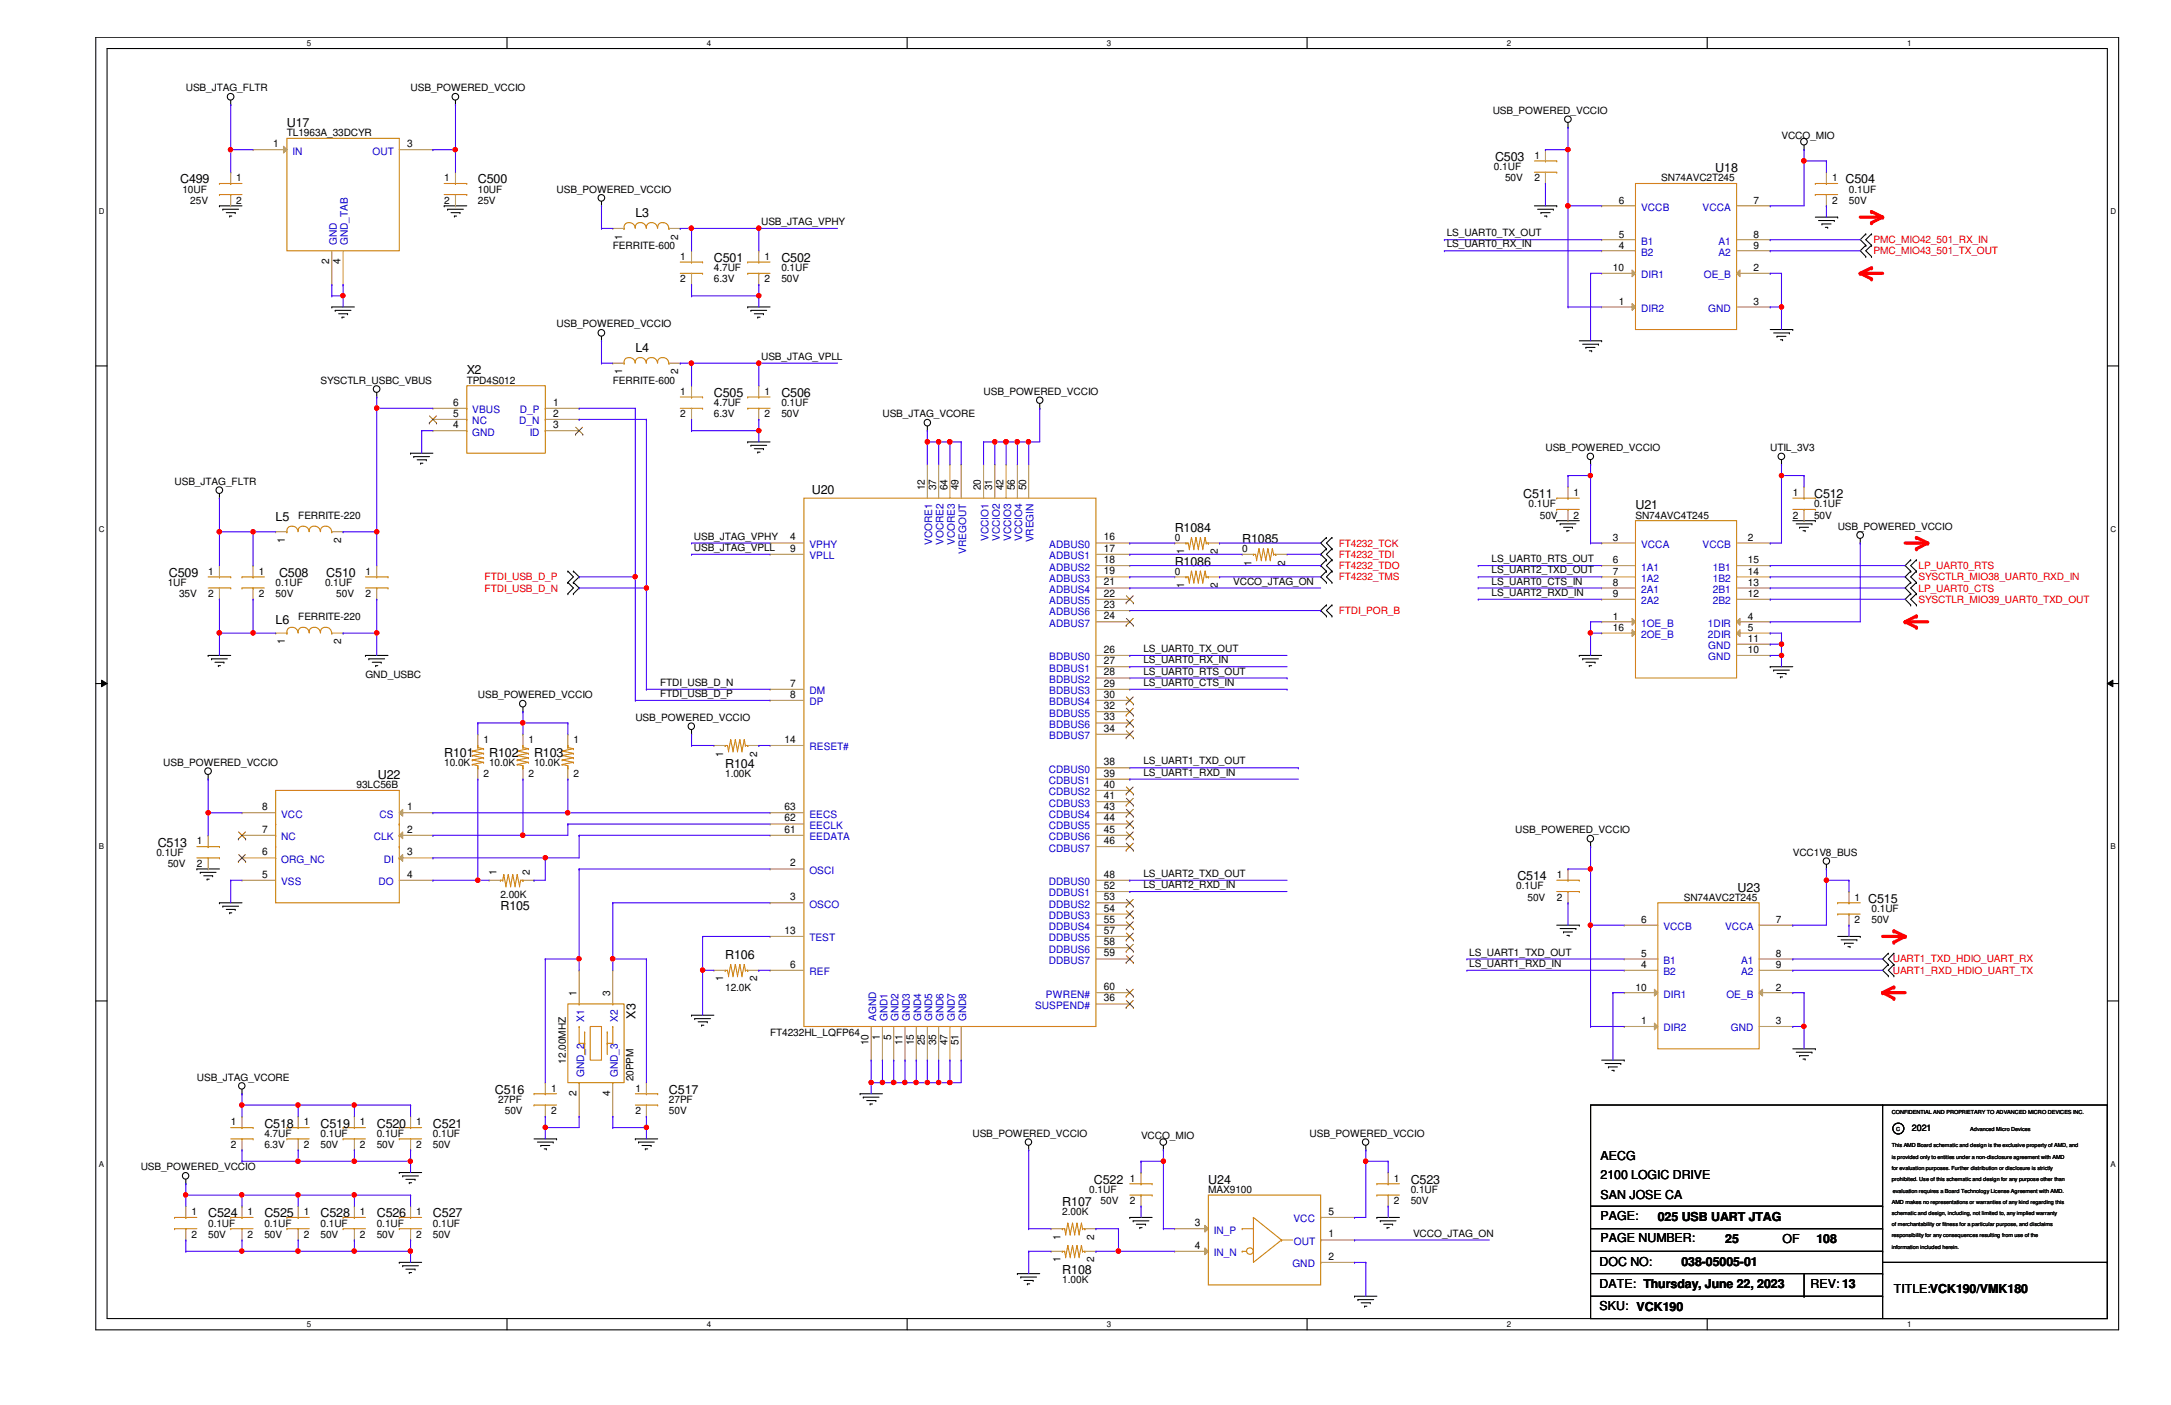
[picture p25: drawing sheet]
<svg xmlns="http://www.w3.org/2000/svg" width="432mm" height="279mm" viewBox="0 0 432 279" stroke-linecap="round" stroke-linejoin="round" font-family="sans-serif">
<defs><g id="words">
<g font-size="2.5">
<text x="57.1" y="25.3">U17</text>
<text x="297.3" y="32">C503</text>
<text x="341.2" y="34.2">U18</text>
<text x="35.8" y="36.5">C499</text>
<text x="95" y="36.5">C500</text>
<text x="367.1" y="36.5">C504</text>
<text x="126.4" y="43.2">L3</text>
<text x="142" y="52.1">C501</text>
<text x="155.4" y="52.1">C502</text>
<text x="126.4" y="70">L4</text>
<text x="92.8" y="74.5">X2</text>
<text x="142" y="79">C505</text>
<text x="155.4" y="79">C506</text>
<text x="161.5" y="98.2">U20</text>
<text x="302.9" y="99.1">C511</text>
<text x="325.3" y="101.3">U21</text>
<text x="360.8" y="99.1">C512</text>
<text x="54.8" y="103.5">L5</text>
<text x="233.6" y="105.8">R1084</text>
<text x="247.1" y="108">R1085</text>
<text x="233.6" y="112.5">R1086</text>
<text x="33.6" y="114.7">C509</text>
<text x="55.5" y="114.7">C508</text>
<text x="64.9" y="114.7">C510</text>
<text x="54.8" y="124.1">L6</text>
<text x="75.1" y="154.9">U22</text>
<text x="88.3" y="150.5">R101</text>
<text x="97.3" y="150.5">R102</text>
<text x="106.2" y="150.5">R103</text>
<text x="144.2" y="152.7">R104</text>
<text x="31.4" y="168.4">C513</text>
<text x="301.8" y="175">C514</text>
<text x="345.6" y="177.3">U23</text>
<text x="371.6" y="179.5">C515</text>
<text x="99.5" y="180.9">R105</text>
<text x="144.2" y="190.7">R106</text>
<text x="126.4" y="202.6" transform="rotate(-90 126.4 202.6)">X3</text>
<text x="98.4" y="217.6">C516</text>
<text x="133.1" y="217.6">C517</text>
<text x="52.6" y="224.2">C518</text>
<text x="63.8" y="224.2">C519</text>
<text x="74.9" y="224.2">C520</text>
<text x="86.1" y="224.2">C521</text>
<text x="318.3" y="230.7">AECG</text>
<text x="211.3" y="239.9">R107</text>
<text x="217.6" y="235.4">C522</text>
<text x="240.3" y="235.4">U24</text>
<text x="280.6" y="235.4">C523</text>
<text x="318.3" y="234.5">2100 LOGIC DRIVE</text>
<text x="318.3" y="238.3">SAN JOSE CA</text>
<text x="41.4" y="242.1">C524</text>
<text x="52.6" y="242.1">C525</text>
<text x="63.8" y="242.1">C528</text>
<text x="74.9" y="242.1">C526</text>
<text x="86.1" y="242.1">C527</text>
<text x="318.3" y="242.6">PAGE:</text>
<text x="329.7" y="242.8">025 USB UART JTAG</text>
<text x="318.1" y="251.7">DOC NO:</text>
<text x="318.3" y="247.1">PAGE NUMBER:</text>
<text x="334.4" y="251.7">038-05005-01</text>
<text x="343.2" y="247.3">25</text>
<text x="354.5" y="247.3">OF</text>
<text x="361.3" y="247.3">108</text>
<text x="211.3" y="253.3">R108</text>
<text x="318.1" y="256.2">DATE: Thursday, June 22, 2023</text>
<text x="360.1" y="256.2">REV: 13</text>
<text x="376.7" y="257.1">TITLE:VCK190/VMK180</text>
<text x="318.1" y="260.4">SKU: VCK190</text>
</g>
<g font-size="2">
<text x="37" y="18.2">USB_JTAG_FLTR</text>
<text x="81.7" y="18.2">USB_POWERED_VCCIO</text>
<text x="296.9" y="22.6">USB_POWERED_VCCIO</text>
<text x="54.4" y="29.3">1</text>
<text x="57.1" y="27.1">TL1963A_33DCYR</text>
<text x="81" y="29.3">3</text>
<text x="354.3" y="27.6">VCCO_MIO</text>
<text x="297.1" y="33.8">0.1UF</text>
<text x="305.2" y="31.6">1</text>
<text x="36.3" y="38.3">10UF</text>
<text x="37.8" y="40.5">25V</text>
<text x="47" y="36.1">1</text>
<text x="47" y="40.5">2</text>
<text x="88.3" y="36.1">1</text>
<text x="88.3" y="40.5">2</text>
<text x="95" y="38.3">10UF</text>
<text x="95" y="40.5">25V</text>
<text x="110.7" y="38.3">USB_POWERED_VCCIO</text>
<text x="299.3" y="36.1">50V</text>
<text x="305.2" y="36.1">2</text>
<text x="321.9" y="40.5">6</text>
<text x="330.4" y="36.1">SN74AVC2T245</text>
<text x="348.7" y="40.5">7</text>
<text x="364.4" y="36.1">1</text>
<text x="364.4" y="40.5">2</text>
<text x="367.7" y="38.3">0.1UF</text>
<text x="367.7" y="40.5">50V</text>
<text x="123.7" y="47.7" transform="rotate(-90 123.7 47.7)">1</text>
<text x="134.9" y="47.7" transform="rotate(-90 134.9 47.7)">2</text>
<text x="151.4" y="44.7">USB_JTAG_VPHY</text>
<text x="287.7" y="47">LS_UART0_TX_OUT</text>
<text x="321.9" y="47.2">5</text>
<text x="348.7" y="47.2">8</text>
<text x="65.5" y="52.5" transform="rotate(-90 65.5 52.5)">2</text>
<text x="67.7" y="52.5" transform="rotate(-90 67.7 52.5)">4</text>
<text x="121.9" y="49.5">FERRITE-600</text>
<text x="135.3" y="51.7">1</text>
<text x="142" y="53.9">4.7UF</text>
<text x="152.1" y="51.7">1</text>
<text x="155.4" y="53.9">0.1UF</text>
<text x="287.7" y="49.2">LS_UART0_RX_IN</text>
<text x="320.8" y="53.9">10</text>
<text x="321.9" y="49.5">4</text>
<text x="348.7" y="53.9">2</text>
<text x="348.7" y="49.5">9</text>
<text x="135.3" y="56.2">2</text>
<text x="142" y="56.2">6.3V</text>
<text x="152.1" y="56.2">2</text>
<text x="155.4" y="56.2">50V</text>
<text x="110.7" y="65.1">USB_POWERED_VCCIO</text>
<text x="321.9" y="60.7">1</text>
<text x="348.7" y="60.7">3</text>
<text x="151.4" y="71.5">USB_JTAG_VPLL</text>
<text x="63.8" y="76.3">SYSCTLR_USBC_VBUS</text>
<text x="92.8" y="76.3">TPD4S012</text>
<text x="121.9" y="76.3">FERRITE-600</text>
<text x="123.7" y="74.5" transform="rotate(-90 123.7 74.5)">1</text>
<text x="134.9" y="74.5" transform="rotate(-90 134.9 74.5)">2</text>
<text x="90.1" y="82.9">5</text>
<text x="90.1" y="80.7">6</text>
<text x="110" y="80.7">1</text>
<text x="110" y="82.9">2</text>
<text x="135.3" y="78.5">1</text>
<text x="135.3" y="83">2</text>
<text x="142" y="80.8">4.7UF</text>
<text x="142" y="83">6.3V</text>
<text x="152.1" y="78.5">1</text>
<text x="152.1" y="83">2</text>
<text x="155.4" y="80.8">0.1UF</text>
<text x="155.4" y="83">50V</text>
<text x="175.5" y="83">USB_JTAG_VCORE</text>
<text x="195.6" y="78.5">USB_POWERED_VCCIO</text>
<text x="90.1" y="85.1">4</text>
<text x="110" y="85.1">3</text>
<text x="307.4" y="89.7">USB_POWERED_VCCIO</text>
<text x="352.1" y="89.7">UTIL_3V3</text>
<text x="34.7" y="96.4">USB_JTAG_FLTR</text>
<text x="183.9" y="97.5" transform="rotate(-90 183.9 97.5)">12</text>
<text x="186.2" y="97.5" transform="rotate(-90 186.2 97.5)">37</text>
<text x="188.4" y="97.5" transform="rotate(-90 188.4 97.5)">64</text>
<text x="190.7" y="97.5" transform="rotate(-90 190.7 97.5)">49</text>
<text x="195.1" y="97.5" transform="rotate(-90 195.1 97.5)">20</text>
<text x="197.4" y="97.5" transform="rotate(-90 197.4 97.5)">31</text>
<text x="199.6" y="97.5" transform="rotate(-90 199.6 97.5)">42</text>
<text x="201.8" y="97.5" transform="rotate(-90 201.8 97.5)">56</text>
<text x="204.1" y="97.5" transform="rotate(-90 204.1 97.5)">50</text>
<text x="304" y="100.9">0.1UF</text>
<text x="313" y="98.6">1</text>
<text x="356.6" y="98.6">1</text>
<text x="360.8" y="100.9">0.1UF</text>
<text x="56.7" y="108" transform="rotate(-90 56.7 108)">1</text>
<text x="59.3" y="103.1">FERRITE-220</text>
<text x="67.9" y="108" transform="rotate(-90 67.9 108)">2</text>
<text x="138" y="107.3">USB_JTAG_VPHY</text>
<text x="157.2" y="107.5">4</text>
<text x="219.5" y="107.5">16</text>
<text x="233.6" y="107.6">0</text>
<text x="306.3" y="103.1">50V</text>
<text x="313" y="103.1">2</text>
<text x="320.8" y="107.6">3</text>
<text x="325.3" y="103.1">SN74AVC4T245</text>
<text x="347.6" y="107.6">2</text>
<text x="356.6" y="103.1">2</text>
<text x="360.8" y="103.1">50V</text>
<text x="365.5" y="105.4">USB_POWERED_VCCIO</text>
<text x="138" y="109.6">USB_JTAG_VPLL</text>
<text x="157.2" y="109.7">9</text>
<text x="219.5" y="109.7">17</text>
<text x="219.5" y="112">18</text>
<text x="235.5" y="110.2" transform="rotate(-90 235.5 110.2)">1</text>
<text x="242.2" y="110.2" transform="rotate(-90 242.2 110.2)">2</text>
<text x="247.1" y="109.8">0</text>
<text x="248.9" y="112.5" transform="rotate(-90 248.9 112.5)">1</text>
<text x="255.6" y="112.5" transform="rotate(-90 255.6 112.5)">2</text>
<text x="296.7" y="111.8">LS_UART0_RTS_OUT</text>
<text x="320.8" y="112.1">6</text>
<text x="347.6" y="112.1">15</text>
<text x="33.4" y="116.5">1UF</text>
<text x="35.6" y="118.7">35V</text>
<text x="41.4" y="114.3">1</text>
<text x="41.4" y="118.7">2</text>
<text x="51.5" y="114.3">1</text>
<text x="51.5" y="118.7">2</text>
<text x="54.8" y="116.5">0.1UF</text>
<text x="54.8" y="118.7">50V</text>
<text x="64.6" y="116.5">0.1UF</text>
<text x="66.9" y="118.7">50V</text>
<text x="72.7" y="114.3">1</text>
<text x="72.7" y="118.7">2</text>
<text x="219.5" y="114.2">19</text>
<text x="219.5" y="116.4">21</text>
<text x="219.5" y="118.7">22</text>
<text x="233.6" y="114.3">0</text>
<text x="235.5" y="116.9" transform="rotate(-90 235.5 116.9)">1</text>
<text x="242.2" y="116.9" transform="rotate(-90 242.2 116.9)">2</text>
<text x="245.3" y="116.2">VCCO_JTAG_ON</text>
<text x="296.7" y="116.2">LS_UART0_CTS_IN</text>
<text x="296.7" y="118.5">LS_UART2_RXD_IN</text>
<text x="296.7" y="114">LS_UART2_TXD_OUT</text>
<text x="320.8" y="114.3">7</text>
<text x="320.8" y="116.5">8</text>
<text x="320.8" y="118.7">9</text>
<text x="347.6" y="114.3">14</text>
<text x="347.6" y="116.5">13</text>
<text x="347.6" y="118.7">12</text>
<text x="59.3" y="123.2">FERRITE-220</text>
<text x="219.5" y="120.9">23</text>
<text x="219.5" y="123.1">24</text>
<text x="320.8" y="123.2">1</text>
<text x="320.8" y="125.5">16</text>
<text x="347.6" y="123.2">4</text>
<text x="347.6" y="125.5">5</text>
<text x="56.7" y="128.1" transform="rotate(-90 56.7 128.1)">1</text>
<text x="67.9" y="128.1" transform="rotate(-90 67.9 128.1)">2</text>
<text x="219.5" y="129.8">26</text>
<text x="227.4" y="131.9">LS_UART0_RX_IN</text>
<text x="227.4" y="129.7">LS_UART0_TX_OUT</text>
<text x="347.6" y="127.7">11</text>
<text x="347.6" y="129.9">10</text>
<text x="72.7" y="134.9">GND_USBC</text>
<text x="131.3" y="136.4">FTDI_USB_D_N</text>
<text x="157.2" y="136.6">7</text>
<text x="219.5" y="132.1">27</text>
<text x="219.5" y="134.3">28</text>
<text x="219.5" y="136.6">29</text>
<text x="227.4" y="134.2">LS_UART0_RTS_OUT</text>
<text x="227.4" y="136.4">LS_UART0_CTS_IN</text>
<text x="95" y="138.9">USB_POWERED_VCCIO</text>
<text x="126.4" y="143.3">USB_POWERED_VCCIO</text>
<text x="131.3" y="138.6">FTDI_USB_D_P</text>
<text x="157.2" y="138.8">8</text>
<text x="219.5" y="138.8">30</text>
<text x="219.5" y="141">32</text>
<text x="219.5" y="143.3">33</text>
<text x="96.2" y="147.8">1</text>
<text x="105.1" y="147.8">1</text>
<text x="114" y="147.8">1</text>
<text x="156" y="147.7">14</text>
<text x="219.5" y="145.5">34</text>
<text x="32.5" y="152.3">USB_POWERED_VCCIO</text>
<text x="88.3" y="152.3">10.0K</text>
<text x="96.2" y="154.5">2</text>
<text x="97.3" y="152.3">10.0K</text>
<text x="105.1" y="154.5">2</text>
<text x="106.2" y="152.3">10.0K</text>
<text x="114" y="154.5">2</text>
<text x="143.8" y="150.5" transform="rotate(-90 143.8 150.5)">1</text>
<text x="144.2" y="154.5">1.00K</text>
<text x="150.6" y="150.5" transform="rotate(-90 150.6 150.5)">2</text>
<text x="219.5" y="152.2">38</text>
<text x="219.5" y="154.4">39</text>
<text x="227.4" y="152">LS_UART1_TXD_OUT</text>
<text x="227.4" y="154.3">LS_UART1_RXD_IN</text>
<text x="52.1" y="161.1">8</text>
<text x="70.9" y="156.8">93LC56B</text>
<text x="81" y="161.1">1</text>
<text x="156" y="161.1">63</text>
<text x="219.5" y="156.7">40</text>
<text x="219.5" y="158.9">41</text>
<text x="219.5" y="161.1">43</text>
<text x="39.2" y="167.9">1</text>
<text x="52.1" y="165.6">7</text>
<text x="81" y="165.6">2</text>
<text x="156" y="163.4">62</text>
<text x="156" y="165.6">61</text>
<text x="219.5" y="163.4">44</text>
<text x="219.5" y="165.6">45</text>
<text x="219.5" y="167.9">46</text>
<text x="301.4" y="165.7">USB_POWERED_VCCIO</text>
<text x="31.1" y="170.2">0.1UF</text>
<text x="33.4" y="172.4">50V</text>
<text x="39.2" y="172.4">2</text>
<text x="52.1" y="170.1">6</text>
<text x="81" y="170.1">3</text>
<text x="98.7" y="173.9" transform="rotate(-90 98.7 173.9)">1</text>
<text x="105.4" y="173.9" transform="rotate(-90 105.4 173.9)">2</text>
<text x="157.2" y="172.3">2</text>
<text x="356.6" y="170.2">VCC1V8_BUS</text>
<text x="52.1" y="174.5">5</text>
<text x="81" y="174.5">4</text>
<text x="99.5" y="178.6">2.00K</text>
<text x="157.2" y="179">3</text>
<text x="219.5" y="174.5">48</text>
<text x="219.5" y="176.8">52</text>
<text x="219.5" y="179">53</text>
<text x="227.4" y="174.4">LS_UART2_TXD_OUT</text>
<text x="227.4" y="176.6">LS_UART2_RXD_IN</text>
<text x="301.6" y="176.9">0.1UF</text>
<text x="303.8" y="179.1">50V</text>
<text x="309.6" y="174.6">1</text>
<text x="309.6" y="179.1">2</text>
<text x="334.9" y="179.1">SN74AVC2T245</text>
<text x="368.9" y="179.1">1</text>
<text x="156" y="185.7">13</text>
<text x="219.5" y="181.3">54</text>
<text x="219.5" y="183.5">55</text>
<text x="219.5" y="185.7">57</text>
<text x="326.4" y="183.6">6</text>
<text x="353.2" y="183.6">7</text>
<text x="368.9" y="183.6">2</text>
<text x="372.2" y="181.4">0.1UF</text>
<text x="372.2" y="183.6">50V</text>
<text x="219.5" y="188">58</text>
<text x="219.5" y="190.2">59</text>
<text x="292.2" y="190">LS_UART1_TXD_OUT</text>
<text x="326.4" y="190.3">5</text>
<text x="353.2" y="190.3">8</text>
<text x="143.8" y="195.2" transform="rotate(-90 143.8 195.2)">1</text>
<text x="144.2" y="197">12.0K</text>
<text x="150.6" y="195.2" transform="rotate(-90 150.6 195.2)">2</text>
<text x="157.2" y="192.4">6</text>
<text x="219.5" y="196.9">60</text>
<text x="292.2" y="192.3">LS_UART1_RXD_IN</text>
<text x="325.3" y="197">10</text>
<text x="326.4" y="192.5">4</text>
<text x="353.2" y="197">2</text>
<text x="353.2" y="192.5">9</text>
<text x="114.7" y="198.1" transform="rotate(-90 114.7 198.1)">1</text>
<text x="121.4" y="198.1" transform="rotate(-90 121.4 198.1)">3</text>
<text x="219.5" y="199.1">36</text>
<text x="326.4" y="203.7">1</text>
<text x="353.2" y="203.7">3</text>
<text x="153.2" y="206">FT4232HL_LQFP64</text>
<text x="172.8" y="207.9" transform="rotate(-90 172.8 207.9)">10</text>
<text x="175" y="206.8" transform="rotate(-90 175 206.8)">1</text>
<text x="177.2" y="206.8" transform="rotate(-90 177.2 206.8)">5</text>
<text x="179.5" y="207.9" transform="rotate(-90 179.5 207.9)">11</text>
<text x="181.7" y="207.9" transform="rotate(-90 181.7 207.9)">15</text>
<text x="183.9" y="207.9" transform="rotate(-90 183.9 207.9)">25</text>
<text x="186.2" y="207.9" transform="rotate(-90 186.2 207.9)">35</text>
<text x="188.4" y="207.9" transform="rotate(-90 188.4 207.9)">47</text>
<text x="190.7" y="207.9" transform="rotate(-90 190.7 207.9)">51</text>
<text x="39.2" y="214.9">USB_JTAG_VCORE</text>
<text x="112.6" y="211.5" transform="rotate(-90 112.6 211.5)">12.00MHZ</text>
<text x="126" y="215.1" transform="rotate(-90 126 215.1)">20PPM</text>
<text x="99.1" y="219.3">27PF</text>
<text x="100.4" y="221.6">50V</text>
<text x="109.6" y="217.1">1</text>
<text x="109.6" y="221.6">2</text>
<text x="114.7" y="218" transform="rotate(-90 114.7 218)">2</text>
<text x="121.4" y="218" transform="rotate(-90 121.4 218)">4</text>
<text x="126.4" y="217.1">1</text>
<text x="126.4" y="221.6">2</text>
<text x="133.1" y="219.3">27PF</text>
<text x="133.1" y="221.6">50V</text>
<text x="45.9" y="223.8">1</text>
<text x="52.6" y="226.1">4.7UF</text>
<text x="60.4" y="223.8">1</text>
<text x="63.8" y="226.1">0.1UF</text>
<text x="71.6" y="223.8">1</text>
<text x="74.9" y="226.1">0.1UF</text>
<text x="82.8" y="223.8">1</text>
<text x="86.1" y="226.1">0.1UF</text>
<text x="193.4" y="226.1">USB_POWERED_VCCIO</text>
<text x="226.9" y="226.5">VCCO_MIO</text>
<text x="260.5" y="226.1">USB_POWERED_VCCIO</text>
<text x="28" y="232.7">USB_POWERED_VCCIO</text>
<text x="45.9" y="228.3">2</text>
<text x="52.6" y="228.3">6.3V</text>
<text x="60.4" y="228.3">2</text>
<text x="63.8" y="228.3">50V</text>
<text x="71.6" y="228.3">2</text>
<text x="74.9" y="228.3">50V</text>
<text x="82.8" y="228.3">2</text>
<text x="86.1" y="228.3">50V</text>
<text x="216.7" y="237.2">0.1UF</text>
<text x="218.9" y="239.5">50V</text>
<text x="224.7" y="235">1</text>
<text x="224.7" y="239.5">2</text>
<text x="240.3" y="237.2">MAX9100</text>
<text x="277.2" y="235">1</text>
<text x="277.2" y="239.5">2</text>
<text x="280.6" y="237.2">0.1UF</text>
<text x="280.6" y="239.5">50V</text>
<text x="38.1" y="241.7">1</text>
<text x="41.4" y="243.9">0.1UF</text>
<text x="49.2" y="241.7">1</text>
<text x="52.6" y="243.9">0.1UF</text>
<text x="60.4" y="241.7">1</text>
<text x="63.8" y="243.9">0.1UF</text>
<text x="71.6" y="241.7">1</text>
<text x="74.9" y="243.9">0.1UF</text>
<text x="82.8" y="241.7">1</text>
<text x="86.1" y="243.9">0.1UF</text>
<text x="211.3" y="241.7">2.00K</text>
<text x="237.6" y="243.8">3</text>
<text x="264.2" y="241.6">5</text>
<text x="281.1" y="245.9">VCCO_JTAG_ON</text>
<text x="38.1" y="246.2">2</text>
<text x="41.4" y="246.2">50V</text>
<text x="49.2" y="246.2">2</text>
<text x="52.6" y="246.2">50V</text>
<text x="60.4" y="246.2">2</text>
<text x="63.8" y="246.2">50V</text>
<text x="71.6" y="246.2">2</text>
<text x="74.9" y="246.2">50V</text>
<text x="82.8" y="246.2">2</text>
<text x="86.1" y="246.2">50V</text>
<text x="210.9" y="251" transform="rotate(-90 210.9 251)">1</text>
<text x="210.9" y="246.6" transform="rotate(-90 210.9 246.6)">1</text>
<text x="217.6" y="251" transform="rotate(-90 217.6 251)">2</text>
<text x="217.6" y="246.6" transform="rotate(-90 217.6 246.6)">2</text>
<text x="237.6" y="248.3">4</text>
<text x="264.2" y="246.1">1</text>
<text x="264.2" y="250.5">2</text>
<text x="211.3" y="255.1">1.00K</text>
</g>
<g font-size="2" fill="#00c">
<text x="58.2" y="30.7">IN</text>
<text x="74.1" y="30.7">OUT</text>
<text x="326.4" y="41.9">VCCB</text>
<text x="338.6" y="41.9">VCCA</text>
<text x="67" y="48.8" transform="rotate(-90 67 48.8)">GND</text>
<text x="69.2" y="48.8" transform="rotate(-90 69.2 48.8)">GND_TAB</text>
<text x="326.4" y="50.8">B2</text>
<text x="326.4" y="48.6">B1</text>
<text x="341.8" y="48.6">A1</text>
<text x="341.8" y="50.8">A2</text>
<text x="326.4" y="55.3">DIR1</text>
<text x="338.9" y="55.3">OE_B</text>
<text x="326.4" y="62">DIR2</text>
<text x="339.8" y="62">GND</text>
<text x="93.9" y="82.2">VBUS</text>
<text x="103.4" y="82.2">D_P</text>
<text x="93.9" y="86.6">GND</text>
<text x="93.9" y="84.4">NC</text>
<text x="103.3" y="84.4">D_N</text>
<text x="105.4" y="86.6">ID</text>
<text x="196.6" y="107.6" transform="rotate(-90 196.6 107.6)">VCCIO1</text>
<text x="198.8" y="107.6" transform="rotate(-90 198.8 107.6)">VCCIO2</text>
<text x="201.1" y="107.6" transform="rotate(-90 201.1 107.6)">VCCIO3</text>
<text x="203.3" y="107.6" transform="rotate(-90 203.3 107.6)">VCCIO4</text>
<text x="205.6" y="107.9" transform="rotate(-90 205.6 107.9)">VREGIN</text>
<text x="161" y="109">VPHY</text>
<text x="161" y="111.2">VPLL</text>
<text x="185.4" y="108.4" transform="rotate(-90 185.4 108.4)">VCORE1</text>
<text x="187.7" y="108.4" transform="rotate(-90 187.7 108.4)">VOCRE2</text>
<text x="189.9" y="108.4" transform="rotate(-90 189.9 108.4)">VCORE3</text>
<text x="192.2" y="110.1" transform="rotate(-90 192.2 110.1)">VREGOUT</text>
<text x="208.7" y="109">ADBUS0</text>
<text x="208.7" y="111.2">ADBUS1</text>
<text x="208.7" y="113.5">ADBUS2</text>
<text x="326.4" y="113.5">1A1</text>
<text x="326.4" y="109">VCCA</text>
<text x="338.6" y="109">VCCB</text>
<text x="340.7" y="113.5">1B1</text>
<text x="208.7" y="115.7">ADBUS3</text>
<text x="208.7" y="117.9">ADBUS4</text>
<text x="326.4" y="115.7">1A2</text>
<text x="326.4" y="117.9">2A1</text>
<text x="340.7" y="115.7">1B2</text>
<text x="340.7" y="117.9">2B1</text>
<text x="208.7" y="120.1">ADBUS5</text>
<text x="208.7" y="122.4">ADBUS6</text>
<text x="208.7" y="124.6">ADBUS7</text>
<text x="326.4" y="120.1">2A2</text>
<text x="326.4" y="124.6">1OE_B</text>
<text x="339.7" y="124.6">1DIR</text>
<text x="340.7" y="120.1">2B2</text>
<text x="208.7" y="131.3">BDBUS0</text>
<text x="326.4" y="126.9">2OE_B</text>
<text x="339.7" y="126.9">2DIR</text>
<text x="339.8" y="129.1">GND</text>
<text x="339.8" y="131.3">GND</text>
<text x="208.7" y="133.6">BDBUS1</text>
<text x="208.7" y="135.8">BDBUS2</text>
<text x="161" y="138">DM</text>
<text x="161" y="140.2">DP</text>
<text x="208.7" y="138">BDBUS3</text>
<text x="208.7" y="140.2">BDBUS4</text>
<text x="208.7" y="142.5">BDBUS5</text>
<text x="161" y="149.2">RESET#</text>
<text x="208.7" y="144.7">BDBUS6</text>
<text x="208.7" y="147">BDBUS7</text>
<text x="208.6" y="153.7">CDBUS0</text>
<text x="208.6" y="155.9">CDBUS1</text>
<text x="208.6" y="158.2">CDBUS2</text>
<text x="208.6" y="160.4">CDBUS3</text>
<text x="55.9" y="167.1">NC</text>
<text x="55.9" y="162.6">VCC</text>
<text x="74.3" y="167.1">CLK</text>
<text x="75.5" y="162.6">CS</text>
<text x="161" y="162.6">EECS</text>
<text x="161" y="164.8">EECLK</text>
<text x="161" y="167.1">EEDATA</text>
<text x="208.6" y="162.6">CDBUS4</text>
<text x="208.6" y="164.8">CDBUS5</text>
<text x="208.6" y="167.1">CDBUS6</text>
<text x="55.9" y="171.6">ORG_NC</text>
<text x="76.3" y="171.6">DI</text>
<text x="161" y="173.8">OSCI</text>
<text x="208.6" y="169.3">CDBUS7</text>
<text x="55.9" y="176">VSS</text>
<text x="75.3" y="176">DO</text>
<text x="208.6" y="176">DDBUS0</text>
<text x="208.6" y="178.3">DDBUS1</text>
<text x="161" y="180.5">OSCO</text>
<text x="208.6" y="180.5">DDBUS2</text>
<text x="208.6" y="182.8">DDBUS3</text>
<text x="208.6" y="185">DDBUS4</text>
<text x="330.8" y="185">VCCB</text>
<text x="343.1" y="185">VCCA</text>
<text x="161" y="187.2">TEST</text>
<text x="208.6" y="187.2">DDBUS5</text>
<text x="208.6" y="189.4">DDBUS6</text>
<text x="208.6" y="191.7">DDBUS7</text>
<text x="330.8" y="191.7">B1</text>
<text x="346.3" y="191.7">A1</text>
<text x="161" y="193.9">REF</text>
<text x="330.8" y="193.9">B2</text>
<text x="346.3" y="193.9">A2</text>
<text x="116.2" y="203.2" transform="rotate(-90 116.2 203.2)">X1</text>
<text x="122.9" y="203.2" transform="rotate(-90 122.9 203.2)">X2</text>
<text x="174.2" y="203" transform="rotate(-90 174.2 203)">AGND</text>
<text x="176.5" y="203" transform="rotate(-90 176.5 203)">GND1</text>
<text x="178.7" y="203" transform="rotate(-90 178.7 203)">GND2</text>
<text x="181" y="203" transform="rotate(-90 181 203)">GND3</text>
<text x="183.2" y="203" transform="rotate(-90 183.2 203)">GND4</text>
<text x="185.4" y="203" transform="rotate(-90 185.4 203)">GND5</text>
<text x="187.7" y="203" transform="rotate(-90 187.7 203)">GND6</text>
<text x="189.9" y="203" transform="rotate(-90 189.9 203)">GND7</text>
<text x="192.2" y="203" transform="rotate(-90 192.2 203)">GND8</text>
<text x="205.9" y="200.6">SUSPEND#</text>
<text x="208" y="198.4">PWREN#</text>
<text x="330.8" y="198.4">DIR1</text>
<text x="343.4" y="198.4">OE_B</text>
<text x="330.8" y="205.1">DIR2</text>
<text x="344.3" y="205.1">GND</text>
<text x="116.2" y="214.2" transform="rotate(-90 116.2 214.2)">GND_2</text>
<text x="122.9" y="214.2" transform="rotate(-90 122.9 214.2)">GND_3</text>
<text x="241.4" y="245.3">IN_P</text>
<text x="257.3" y="243.1">VCC</text>
<text x="241.4" y="249.8">IN_N</text>
<text x="257.3" y="247.6">OUT</text>
<text x="257" y="252">GND</text>
</g>
<g font-size="2" fill="#f00">
<text x="372.7" y="48.3">PMC_MIO42_501_RX_IN</text>
<text x="372.7" y="50.6">PMC_MIO43_501_TX_OUT</text>
<text x="266.3" y="113.2">FT4232_TDO</text>
<text x="266.3" y="108.7">FT4232_TCK</text>
<text x="266.3" y="111">FT4232_TDI</text>
<text x="381.6" y="113.2">LP_UART0_RTS</text>
<text x="96.4" y="115.4">FTDI_USB_D_P</text>
<text x="96.4" y="117.6">FTDI_USB_D_N</text>
<text x="266.3" y="115.4">FT4232_TMS</text>
<text x="381.6" y="117.6">LP_UART0_CTS</text>
<text x="381.6" y="119.9">SYSCTLR_MIO39_UART0_TXD_OUT</text>
<text x="381.6" y="115.4">SYSCTLR_MIO38_UART0_RXD_IN</text>
<text x="266.3" y="122.1">FTDI_POR_B</text>
<text x="376.5" y="191.4">UART1_TXD_HDIO_UART_RX</text>
<text x="376.5" y="193.6">UART1_RXD_HDIO_UART_TX</text>
</g>
<text font-size="1.8" x="380.3" y="225">2021</text>
<g font-size="1.6">
<text x="61" y="9.1">5</text>
<text x="140.6" y="9.1">4</text>
<text x="220.2" y="9.1">3</text>
<text x="299.7" y="9.1">2</text>
<text x="379.3" y="9.1">1</text>
<text x="19.6" y="42.6">D</text>
<text x="419.7" y="42.6">D</text>
<text x="19.6" y="105.7">C</text>
<text x="419.7" y="105.7">C</text>
<text x="19.6" y="168.9">B</text>
<text x="419.7" y="168.9">B</text>
<text x="19.6" y="232">A</text>
<text x="419.7" y="232">A</text>
<text x="61" y="263.9">5</text>
<text x="140.6" y="263.9">4</text>
<text x="220.2" y="263.9">3</text>
<text x="299.7" y="263.9">2</text>
<text x="379.3" y="263.9">1</text>
</g>
<g font-size="1.1">
<text x="376.3" y="221.5">CONFIDENTIAL AND PROPRIETARY TO ADVANCED MICRO DEVICES INC.</text>
<text x="377.1" y="224.8">C</text>
<text x="391.9" y="224.8">Advanced Micro Devices</text>
<text x="376.3" y="232.7">for evaluation purposes. Further distribution or disclosure is strictly</text>
<text x="376.3" y="230.4">is provided only to entities under a non-disclosure agreement with AMD</text>
<text x="376.3" y="228.2">This AMD Board schematic and design is the exclusive property of AMD, and</text>
<text x="376.3" y="234.9">prohibited. Use of this schematic and design for any purpose other than</text>
<text x="376.3" y="239.4">AMD makes no representations or warranties of any kind regarding this</text>
<text x="376.5" y="237.2">evaluation requires a Board Technology License Agreement with AMD.</text>
<text x="376.3" y="241.6">schematic and design, including, not limited to, any implied warranty</text>
<text x="376.3" y="243.8">of merchantability or fitness for a particular purpose, and disclaims</text>
<text x="376.3" y="246.1">responsibility for any consequences resulting from use of the</text>
<text x="376.3" y="248.3">information included herein.</text>
</g>
</g></defs>
<path d="M19.1 7.4h402.3v257.1h-402.3zM21.3 9.7h397.8v252.5h-397.8z" fill="none" stroke="#000" stroke-width=".21"/>
<g fill="#fff">
<path d="M61 7.7h.9v1.7h-.9z"/>
<path d="M61 262.5h.9v1.7h-.9z"/>
</g>
<path d="M100.8 7.4v2.3M100.8 262.2v2.3" fill="none" stroke="#000" stroke-width=".21"/>
<g fill="#fff">
<path d="M140.6 7.7h.9v1.7h-.9z"/>
<path d="M140.6 262.5h.9v1.7h-.9z"/>
</g>
<path d="M180.4 7.4v2.3M180.4 262.2v2.3" fill="none" stroke="#000" stroke-width=".21"/>
<g fill="#fff">
<path d="M220.2 7.7h.9v1.7h-.9z"/>
<path d="M220.2 262.5h.9v1.7h-.9z"/>
</g>
<path d="M260 7.4v2.3M260 262.2v2.3" fill="none" stroke="#000" stroke-width=".21"/>
<g fill="#fff">
<path d="M299.7 7.7h.9v1.7h-.9z"/>
<path d="M299.7 262.5h.9v1.7h-.9z"/>
</g>
<path d="M339.6 7.4v2.3M339.6 262.2v2.3" fill="none" stroke="#000" stroke-width=".21"/>
<g fill="#fff">
<path d="M379.3 7.7h.9v1.7h-.9z"/>
<path d="M379.3 262.5h.9v1.7h-.9z"/>
<path d="M19.6 41.2h1.2v1.8h-1.2z"/>
<path d="M419.7 41.2h1.2v1.8h-1.2z"/>
<path d="M19.6 104.3h1.2v1.8h-1.2z"/>
<path d="M419.7 104.3h1.2v1.8h-1.2z"/>
</g>
<path d="M19.1 72.8h2.2M419.1 72.8h2.3" fill="none" stroke="#000" stroke-width=".21"/>
<g fill="#fff">
<path d="M19.6 167.5h1.1v1.7h-1.1z"/>
<path d="M419.7 167.5h1.1v1.7h-1.1z"/>
</g>
<path d="M19.1 135.9h2.2M419.1 135.9h2.3" fill="none" stroke="#000" stroke-width=".21"/>
<path d="M20.2 135.3l1.1 .6-1.1 .7zM419.1 135.9l1.1-.6v1.3z" fill="#000"/>
<path d="M20.2 135.3l1.1 .6-1.1 .7zM419.1 135.9l1.1-.6v1.3z" fill="none" stroke="#000" stroke-width=".2"/>
<g fill="#fff">
<path d="M19.6 230.6h1.1v1.8h-1.1z"/>
<path d="M419.7 230.6h1.1v1.8h-1.1z"/>
</g>
<path d="M19.1 199.1h2.2M419.1 199.1h2.3" fill="none" stroke="#000" stroke-width=".21"/>
<path d="M374.4 197.4l2.3 1.1" fill="none" stroke="#f00" stroke-width=".64"/>
<circle cx="376.7" cy="198.5" r=".32" fill="#f00"/>
<path d="M376.7 196.3l-2.3 1.1" fill="none" stroke="#f00" stroke-width=".64"/>
<circle cx="376.7" cy="196.3" r=".32" fill="#f00"/>
<path d="M374.4 197.4h4.5" fill="none" stroke="#f00" stroke-width=".64"/>
<circle cx="374.4" cy="197.4" r=".32" fill="#f00"/>
<path d="M376.7 185.1l2.2 1.1" fill="none" stroke="#f00" stroke-width=".64"/>
<circle cx="376.7" cy="185.1" r=".32" fill="#f00"/>
<path d="M378.9 186.2l-2.2 1.2" fill="none" stroke="#f00" stroke-width=".64"/>
<circle cx="376.7" cy="187.4" r=".32" fill="#f00"/>
<path d="M374.4 186.2h4.5" fill="none" stroke="#f00" stroke-width=".64"/>
<circle cx="378.9" cy="186.2" r=".32" fill="#f00"/>
<path d="M372.2 42.1l2.2 1.1" fill="none" stroke="#f00" stroke-width=".64"/>
<circle cx="372.2" cy="42.1" r=".32" fill="#f00"/>
<path d="M374.4 43.2l-2.2 1.1" fill="none" stroke="#f00" stroke-width=".64"/>
<circle cx="372.2" cy="44.3" r=".32" fill="#f00"/>
<path d="M370 43.2h4.4" fill="none" stroke="#f00" stroke-width=".64"/>
<circle cx="374.4" cy="43.2" r=".32" fill="#f00"/>
<path d="M370 54.4l2.2 1.1" fill="none" stroke="#f00" stroke-width=".64"/>
<circle cx="372.2" cy="55.5" r=".32" fill="#f00"/>
<path d="M372.2 53.3l-2.2 1.1" fill="none" stroke="#f00" stroke-width=".64"/>
<circle cx="372.2" cy="53.3" r=".32" fill="#f00"/>
<path d="M370 54.4h4.4" fill="none" stroke="#f00" stroke-width=".64"/>
<circle cx="370" cy="54.4" r=".32" fill="#f00"/>
<path d="M378.9 123.7l2.3 1.1" fill="none" stroke="#f00" stroke-width=".64"/>
<circle cx="381.2" cy="124.8" r=".32" fill="#f00"/>
<path d="M381.2 122.5l-2.3 1.2" fill="none" stroke="#f00" stroke-width=".64"/>
<circle cx="381.2" cy="122.5" r=".32" fill="#f00"/>
<path d="M378.9 123.7h4.5" fill="none" stroke="#f00" stroke-width=".64"/>
<circle cx="378.9" cy="123.7" r=".32" fill="#f00"/>
<path d="M381.2 106.9l2.2 1.1" fill="none" stroke="#f00" stroke-width=".64"/>
<circle cx="381.2" cy="106.9" r=".32" fill="#f00"/>
<path d="M378.9 108h4.5" fill="none" stroke="#f00" stroke-width=".64"/>
<circle cx="383.4" cy="108" r=".32" fill="#f00"/>
<path d="M383.4 108l-2.2 1.1" fill="none" stroke="#f00" stroke-width=".64"/>
<circle cx="381.2" cy="109.1" r=".32" fill="#f00"/>
<g fill="none" stroke="#000" stroke-width=".21">
<path d="M45.9 19.9v.9M90.6 19.9v.9M45.9 20.8h.1M90.6 20.8h.1M311.9 25.3h.1M311.9 24.4v.9M358.8 29.8h.1M358.8 28.9v.9M43.6 40.9h.1M43.6 40.9h4.5M44.3 41.6h.1M44.3 41.6h3.2"/>
<path d="M45 42.3h1.8M45.7 43h.1M45.7 43h.4M46.8 42.3h.1M88.3 40.9h.1M88.3 40.9h4.5M89 41.6h.1M89 41.6h3.2M89.7 42.3h1.8M90.4 43h.1M90.4 43h.4M91.5 42.3h.1"/>
<path d="M119.6 40.9h.1M119.6 40v.9M305.2 40.9h4.4M305.8 41.6h3.1M306.5 42.3h.1M306.5 42.3h1.8M307.2 43h.4M307.6 43h.1M308.9 41.6h.1M309.6 40.9h.1M361.1 43.2h4.4M361.7 43.9h3.1"/>
<path d="M362.4 44.5h.1M362.4 44.5h1.8M363.1 45.2h.4M363.5 45.2h.1M364.8 43.9h.1M365.5 43.2h.1M371.1 46.5h.1M371.1 48.8h.1M371.1 51h.1M371.1 46.5l-1.1 1.2 1.1 1.1M371.1 48.8l-1.1 1.1 1.1 1.1M372.2 48.8h.1"/>
<path d="M372.2 46.5h.1M372.2 51h.1M372.2 46.5l-1.1 1.2 1.1 1.1M372.2 48.8l-1.1 1.1 1.1 1.1M66 61h.1M66 61h4.5M66.7 61.7h.1M66.7 61.7h3.1M67.4 62.4h1.7M68 63.1h.1M68 63.1h.5M69.1 62.4h.1"/>
<path d="M74.9 79h.1M74.9 78.1v.9M119.6 67.8h.1M119.6 66.9v.9M148.7 61h.1M148.7 61h4.5M149.4 61.7h.1M149.4 61.7h3.1M150 62.4h1.8M150.7 63.1h.1M150.7 63.1h.5M151.8 62.4h.1"/>
<path d="M314.1 67.8h4.5M314.8 68.5h3.1M315.4 69.1h.1M315.4 69.1h1.8M316.1 69.8h.5M316.6 69.8h.1M317.9 68.5h.1M318.6 67.8h.1M352.1 65.5h4.5M352.8 66.2h3.1M353.4 66.9h.1M353.4 66.9h1.8"/>
<path d="M354.1 67.6h.4M354.5 67.6h.1M355.9 66.2h.1M356.6 65.5h.1M43.6 99.1h.1M43.6 98.2v.9M81.7 90.1h.1M81.7 90.1h4.4M82.3 90.8h.1M82.3 90.8h3.1M83 91.4h1.8M83.7 92.1h.1"/>
<path d="M83.7 92.1h.4M84.8 91.4h.1M148.7 87.9h.1M148.7 87.9h4.5M149.4 88.6h.1M149.4 88.6h3.1M150 89.2h1.8M150.7 89.9h.1M150.7 89.9h.5M151.8 89.2h.1M184.4 85.6h.1M184.4 84.8v.8"/>
<path d="M206.8 81.2h.1M206.8 80.3v.9M316.4 92.4h.1M316.4 91.4v1M354.3 92.4h.1M354.3 91.4v1M112.9 115.8h.1M112.9 113.6h.1M112.9 118.1h.1M112.9 113.6l1.1 1.1-1.1 1.1M112.9 115.8l1.1 1.1-1.1 1.2M114 113.6h.1"/>
<path d="M114 115.8h.1M114 118.1h.1M114 113.6l1.2 1.1-1.2 1.1M114 115.8l1.2 1.1-1.2 1.2M263.8 111.3h.1M263.8 113.6h.1M263.8 115.8h.1M263.8 106.9h.1M263.8 109.1h.1M263.8 111.3l-1.1 1.2 1.1 1.1M263.8 113.6l-1.1 1.1 1.1 1.1M263.8 106.9l-1.1 1.1 1.1 1.1"/>
<path d="M263.8 109.1l-1.1 1.1 1.1 1.1M264.9 113.6h.1M264.9 111.3h.1M264.9 115.8h.1M264.9 109.1h.1M264.9 106.9h.1M264.9 111.3l-1.1 1.2 1.1 1.1M264.9 113.6l-1.1 1.1 1.1 1.1M264.9 106.9l-1.1 1.1 1.1 1.1M264.9 109.1l-1.1 1.1 1.1 1.1M309.6 103.5h.1M309.6 103.5h4.5"/>
<path d="M310.3 104.2h.1M310.3 104.2h3.1M311 104.9h1.8M311.7 105.5h.1M311.7 105.5h.4M312.8 104.9h.1M356.6 103.5h4.5M357.3 104.2h3.1M357.9 104.9h.1M357.9 104.9h1.8M358.6 105.5h.4M359 105.5h.1"/>
<path d="M360.4 104.2h.1M361.1 103.5h.1M370 108h.1M370 107.1v.9M380 115.8h.1M380 118.1h.1M380 111.3h.1M380 113.6h.1M380 115.8l-1.1 1.1 1.1 1.2M380 118.1l-1.1 1.1 1.1 1.1M380 111.3l-1.1 1.2 1.1 1.1M380 113.6l-1.1 1.1 1.1 1.1"/>
<path d="M381.2 118.1h.1M381.2 115.8h.1M381.2 113.6h.1M381.2 111.3h.1M381.2 115.8l-1.2 1.1 1.2 1.2M381.2 118.1l-1.2 1.1 1.2 1.1M381.2 111.3l-1.2 1.2 1.2 1.1M381.2 113.6l-1.2 1.1 1.2 1.1M41.4 130.3h.1M41.4 130.3h4.5M42.1 131h.1M42.1 131h3.1"/>
<path d="M42.8 131.7h1.7M43.4 132.4h.1M43.4 132.4h.5M44.5 131.7h.1M72.7 130.3h.1M72.7 130.3h4.5M73.4 131h.1M73.4 131h3.1M74 131.7h1.8M74.7 132.4h.1M74.7 132.4h.4M75.8 131.7h.1"/>
<path d="M263.8 120.3h.1M263.8 122.5h.1M263.8 120.3l-1.1 1.1 1.1 1.1M264.9 122.5h.1M264.9 120.3h.1M264.9 120.3l-1.1 1.1 1.1 1.1M314.1 130.3h.1M314.1 130.3h4.5M314.8 131h.1M314.8 131h3.1M315.4 131.7h1.8M316.1 132.4h.1"/>
<path d="M316.1 132.4h.5M317.2 131.7h.1M352.1 132.6h.1M352.1 132.6h4.5M352.8 133.3h.1M352.8 133.3h3.1M353.4 133.9h1.8M354.1 134.6h.1M354.1 134.6h.4M355.2 133.9h.1M380 120.3h.1M381.2 120.3h.1"/>
<path d="M41.4 154.9h.1M41.4 154.1v.8M104 141.5h.1M104 140.6v.9M137.5 146h.1M137.5 145.1v.9M39.2 172.8h.1M39.2 172.8h4.4M39.8 173.5h.1M39.8 173.5h3.2M40.5 174.2h1.8M41.2 174.8h.1"/>
<path d="M41.2 174.8h.4M42.3 174.2h.1M43.6 179.5h.1M43.6 179.5h4.5M316.4 168.4h.1M316.4 167.5v.9M363.3 172.8h.1M363.3 171.9v.9M44.3 180.2h.1M44.3 180.2h3.2M45 180.8h1.8M45.7 181.5h.1"/>
<path d="M45.7 181.5h.4M46.8 180.8h.1M309.6 184h4.5M310.3 184.7h3.1M311 185.3h.1M311 185.3h1.8M311.7 186h.4M312.1 186h.1M313.4 184.7h.1M314.1 184h.1M365.5 186.2h4.5M366.2 186.9h3.1"/>
<path d="M366.9 187.6h.1M366.9 187.6h1.7M367.5 188.3h.5M368 188.3h.1M369.3 186.9h.1M370 186.2h.1M375.6 189.6h.1M375.6 191.8h.1M375.6 194.1h.1M375.6 189.6l-1.2 1.1 1.2 1.1M375.6 191.8l-1.2 1.2 1.2 1.1M376.7 191.8h.1"/>
<path d="M376.7 189.6h.1M376.7 194.1h.1M376.7 189.6l-1.1 1.1 1.1 1.1M376.7 191.8l-1.1 1.2 1.1 1.1M48.1 217.5h.1M48.1 216.6v.9M137.5 201.9h.1M137.5 201.9h4.5M138.2 202.6h.1M138.2 202.6h3.1M138.9 203.2h1.8M139.5 203.9h.1"/>
<path d="M139.5 203.9h.5M140.7 203.2h.1M171.1 217.5h.1M171.1 217.5h4.4M171.7 218.2h.1M171.7 218.2h3.1M172.4 218.9h1.8M173.1 219.5h.1M173.1 219.5h.4M174.2 218.9h.1M316.4 219.8h102.7v42.4h-102.7zM318.6 210.8h4.4"/>
<path d="M319.2 211.5h3.2M319.9 212.2h.1M319.9 212.2h1.8M320.6 212.9h.4M321 212.9h.1M322.4 211.5h.1M323 210.8h.1M356.6 208.6h4.5M357.3 209.3h3.1M357.9 209.9h.1M357.9 209.9h1.8M358.6 210.6h.4"/>
<path d="M359 210.6h.1M360.4 209.3h.1M361.1 208.6h.1M374.4 219.8h.1M374.4 219.8v42.4M37 235.4h.1M37 234.5v.9M79.4 233.2h.1M79.4 233.2h4.5M80.1 233.8h.1M80.1 233.8h3.1M80.7 234.5h1.9"/>
<path d="M81.4 235.2h.1M81.4 235.2h.5M82.6 234.5h.1M106.2 226.5h4.5M106.9 227.1h3.1M107.6 227.8h.1M107.6 227.8h1.7M108.2 228.5h.5M108.7 228.5h.1M110 227.1h.1M110.7 226.5h.1M126.4 226.5h.1"/>
<path d="M126.4 226.5h4.4M127 227.1h.1M127 227.1h3.1M127.7 227.8h1.8M128.4 228.5h.1M128.4 228.5h.4M129.5 227.8h.1M204.6 228.7h.1M204.6 227.8v.9M231.4 228.7h.1M231.4 227.8v.9M271.7 228.7h.1"/>
<path d="M271.7 227.8v.9M316.4 239.9h58M374.4 239.9h.1M79.4 251h.1M79.4 251h4.5M80.1 251.7h.1M80.1 251.7h3.1M80.7 252.4h1.9M81.4 253.1h.1M81.4 253.1h.5M82.6 252.4h.1M202.4 253.3h.1"/>
<path d="M202.4 253.3h4.4M203 254h.1M203 254h3.2M203.7 254.6h1.8M204.3 255.3h.1M204.3 255.3h.5M205.5 254.6h.1M224.7 242.1h.1M224.7 242.1h4.5M225.4 242.8h.1M225.4 242.8h3.1M226 243.5h1.8"/>
<path d="M226.7 244.1h.1M226.7 244.1h.5M227.8 243.5h.1M269.4 257.8h.1M269.4 257.8h4.5M270.1 258.4h.1M270.1 258.4h3.1M270.7 259.1h1.8M271.4 259.8h.1M271.4 259.8h.5M272.5 259.1h.1M273.9 242.1h.1"/>
<path d="M273.9 242.1h4.4M274.5 242.8h.1M274.5 242.8h3.2M275.2 243.5h1.8M275.9 244.1h.1M275.9 244.1h.4M277 243.5h.1M316.4 257.8h58M316.4 253.3h58M316.4 244.3h58M316.4 248.8h58M358.8 257.8h.1"/>
<path d="M358.8 253.3v4.5M374.4 244.3h.1M374.4 248.8h.1M374.4 253.3h.1M374.4 257.8h.1M374.4 251h44.7M419.1 251h.1"/>
<circle cx="45.9" cy="19.2" r=".66"/>
<circle cx="90.6" cy="19.2" r=".66"/>
<circle cx="119.6" cy="39.3" r=".66"/>
<circle cx="311.8" cy="23.7" r=".66"/>
<circle cx="358.8" cy="28.2" r=".66"/>
<circle cx="74.9" cy="77.4" r=".66"/>
<circle cx="119.6" cy="66.2" r=".66"/>
<circle cx="206.8" cy="79.6" r=".64"/>
<circle cx="43.6" cy="97.5" r=".66"/>
<circle cx="184.4" cy="84" r=".65"/>
<circle cx="316.3" cy="90.8" r=".64"/>
<circle cx="354.3" cy="90.8" r=".66"/>
<circle cx="370" cy="106.4" r=".66"/>
<circle cx="104" cy="139.9" r=".65"/>
<circle cx="41.4" cy="153.4" r=".66"/>
<circle cx="137.5" cy="144.4" r=".65"/>
<circle cx="316.3" cy="166.8" r=".65"/>
<circle cx="363.3" cy="171.2" r=".64"/>
<circle cx="48.1" cy="215.9" r=".64"/>
<circle cx="36.9" cy="233.8" r=".65"/>
<circle cx="204.6" cy="227.1" r=".64"/>
<circle cx="231.4" cy="227.1" r=".66"/>
<circle cx="271.6" cy="227.1" r=".64"/>
<circle cx="377.6" cy="224.4" r="1.09"/>
</g>
<g fill="none" stroke="#cc8006" stroke-width=".21">
<path d="M88.3 38.7h4.5M88.3 36.5h4.5M90.6 38.7h.1M90.6 36.5h.1M92.8 38.7h.1M92.8 36.5h.1M148.7 54.4h.1M148.7 52.1h.1M148.7 54.4h4.5M148.7 52.1h4.5M150.9 54.4h.1M150.9 52.1h.1"/>
<path d="M92.8 76.7h15.7v13.4h-15.7zM92.8 85.6h.1M92.8 81.2h.1M92.8 83.4h.1M108.5 85.6h.1M108.5 83.4h.1M108.5 81.2h.1M159.9 99.1h58.1v105h-58.1zM356.6 99.1h4.5M358.8 99.1h.1M361.1 99.1h.1M41.4 114.7h4.5"/>
<path d="M41.4 116.9h4.5M43.6 116.9h.1M43.6 114.7h.1M45.9 116.9h.1M45.9 114.7h.1M235.9 114.7h.1M235.9 108h.1M235.9 114.7h.4M235.9 108h.4M236.3 114.7h.1M236.3 108h.1M236.3 114.7l.3 1.1"/>
<path d="M236.3 108l.3 1.1M236.6 115.8h.1M236.6 109.1h.1M237 113.6h.1M237 106.9h.1M237 113.6l-.4 2.2M237 113.6l.4 2.2M237 106.9l-.4 2.2M237 106.9l.4 2.2M237.4 115.8h.1M237.4 109.1h.1M237.9 113.6h.1"/>
<path d="M237.9 106.9h.1M237.9 113.6l.4 2.2M237.9 113.6l-.5 2.2M237.9 106.9l.4 2.2M237.9 106.9l-.5 2.2M238.3 115.8h.1M238.3 109.1h.1M238.8 113.6h.1M238.8 106.9h.1M238.8 113.6l.4 2.2M238.8 113.6l-.5 2.2M238.8 106.9l.4 2.2"/>
<path d="M238.8 106.9l-.5 2.2M239.2 115.8h.1M239.2 109.1h.1M239.7 113.6h.1M239.7 106.9h.1M239.7 113.6l.2 1.1M239.7 113.6l-.5 2.2M239.7 106.9l.2 1.1M239.7 106.9l-.5 2.2M239.9 114.7h.1M239.9 108h.1M239.9 114.7h.4"/>
<path d="M239.9 108h.4M240.3 114.7h.1M240.3 108h.1M356.6 101.3h4.5M358.8 101.3h.1M361.1 101.3h.1M39.2 170.6h4.4M39.2 168.4h4.4M41.4 170.6h.1M41.4 168.4h.1M43.6 170.6h.1M43.6 168.4h.1"/>
<path d="M112.9 199.6h11.2v15.7h-11.2zM115.2 199.6h.1M121.9 199.6h.1M144.2 193h.1M144.2 193h.5M144.7 193h.1M144.7 193l.2 1.1M144.9 194.1h.1M145.3 191.8h.1M145.3 191.8l-.4 2.3M145.3 191.8l.5 2.3M145.8 194.1h.1"/>
<path d="M146.3 191.8h.1M146.3 191.8l.4 2.3M146.3 191.8l-.5 2.3M146.7 194.1h.1M147.2 191.8h.1M147.2 191.8l.4 2.3M147.2 191.8l-.5 2.3M147.6 194.1h.1M148 191.8h.1M148 191.8l.3 1.2M148 191.8l-.4 2.3M148.3 193h.1"/>
<path d="M148.3 193h.4M148.7 193h.1M106.2 219.8h.1M106.2 217.5h.1M106.2 219.8h4.5M106.2 217.5h4.5M108.5 219.8h.1M108.5 217.5h.1M115.2 215.3h.1M115.2 207.5h.1M115.2 204.1h.1M115.2 207.5h1.1"/>
<path d="M115.2 204.1v3.4M116.3 207.5h.1M116.3 205.2h.1M116.3 205.2v4.5M117.4 204.1h2.2v6.7h-2.2zM120.8 207.5h.1M120.8 205.2h.1M120.8 207.5h1.1M120.8 205.2v4.5M121.9 215.3h.1M121.9 207.5h.1M121.9 204.1h.1"/>
<path d="M121.9 204.1v3.4M240.3 237.7h22.4v17.8h-22.4zM273.9 237.7h.1M273.9 235.4h.1M273.9 237.7h4.4M273.9 235.4h4.4M276.1 237.7h.1M276.1 235.4h.1M57.1 244.3h.1M57.1 242.1h.1M57.1 244.3h4.4M57.1 242.1h4.4"/>
<path d="M59.3 244.3h.1M59.3 242.1h.1M240.3 244.3h.1M240.3 248.8h.1M247.1 248.8h.1M247.1 244.3h.1M247.1 244.3h2.2M247.1 248.8h.8M249.3 242.1h.1M249.3 242.1v8.9l5.6-4.4M249.3 242.1l5.6 4.5M254.9 246.6h.1"/>
<path d="M254.9 246.6h2.2M262.7 242.1h.1M262.7 246.6h.1M262.7 251h.1"/>
<circle cx="248.6" cy="248.8" r=".66"/>
</g>
<g fill="none" stroke="#a84" stroke-width=".21">
<path d="M90.6 34.2h.1M90.6 34.2v2.3M90.6 38.7v2.2M90.6 40.9h.1M150.9 49.9h.1M150.9 56.6h.1M150.9 49.9v2.2M150.9 54.4v2.2M86.1 85.6h.1M86.1 83.4h.1M86.1 81.2h.1M86.1 81.2h6.7"/>
<path d="M86.1 83.4h6.7M86.1 85.6h6.7M108.5 81.2h6.7M108.5 83.4h6.7M108.5 85.6h6.7M115.2 81.2h.1M115.2 83.4h.1M115.2 85.6h.1M184.4 92.4h.1M184.4 92.4v6.7M186.7 92.4h.1M186.7 92.4v6.7"/>
<path d="M188.9 92.4h.1M188.9 92.4v6.7M191.2 92.4h.1M191.2 92.4v6.7M195.6 92.4h.1M195.6 92.4v6.7M197.9 92.4h.1M197.9 92.4v6.7M200.1 92.4h.1M200.1 92.4v6.7M202.4 92.4h.1M202.4 92.4v6.7"/>
<path d="M204.6 92.4h.1M204.6 92.4v6.7M358.8 96.8h.1M358.8 96.8v2.3M43.6 112.5h.1M43.6 119.2h.1M43.6 112.5v2.2M43.6 116.9v2.3M153.2 108h.1M153.2 110.2h.1M153.2 108h6.7M153.2 110.2h6.7"/>
<path d="M218 108h6.7M218 110.2h6.7M218 112.5h6.7M218 114.7h6.7M218 116.9h6.7M218 119.2h6.7M224.7 108h.1M224.7 110.2h.1M224.7 112.5h.1M224.7 114.7h.1M224.7 116.9h.1M224.7 119.2h.1"/>
<path d="M233.6 114.7h.1M233.6 108h.1M233.6 108h2.3M233.6 114.7h2.3M240.3 108h2.3M240.3 114.7h2.3M242.6 114.7h.1M242.6 108h.1M358.8 103.5h.1M358.8 101.3v2.2M153.2 137.1h.1M153.2 139.3h.1"/>
<path d="M153.2 137.1h6.7M153.2 139.3h6.7M218 137.1h6.7M218 139.3h6.7M218 121.4h6.7M218 123.7h6.7M218 130.3h6.7M218 132.6h6.7M218 134.8h6.7M224.7 121.4h.1M224.7 123.7h.1M224.7 130.3h.1"/>
<path d="M224.7 132.6h.1M224.7 134.8h.1M224.7 137.1h.1M224.7 139.3h.1M153.2 148.3h.1M153.2 148.3h6.7M218 141.5h6.7M218 143.8h6.7M218 146h6.7M218 152.7h6.7M218 154.9h6.7M218 157.2h6.7"/>
<path d="M218 159.4h6.7M224.7 141.5h.1M224.7 143.8h.1M224.7 146h.1M224.7 152.7h.1M224.7 154.9h.1M224.7 157.2h.1M224.7 159.4h.1M41.4 166.1h.1M41.4 172.8h.1M41.4 166.1v2.3M41.4 170.6v2.2"/>
<path d="M153.2 161.6h.1M153.2 163.9h.1M153.2 166.1h.1M153.2 172.8h.1M153.2 179.5h.1M153.2 161.6h6.7M153.2 163.9h6.7M153.2 166.1h6.7M153.2 172.8h6.7M153.2 179.5h6.7M218 161.6h6.7M218 163.9h6.7"/>
<path d="M218 166.1h6.7M218 179.5h6.7M218 168.4h6.7M218 175h6.7M218 177.3h6.7M224.7 161.6h.1M224.7 163.9h.1M224.7 166.1h.1M224.7 168.4h.1M224.7 175h.1M224.7 177.3h.1M224.7 179.5h.1"/>
<path d="M115.2 193h.1M115.2 193v6.6M121.9 193h.1M121.9 193v6.6M142 193h.1M142 193h2.2M148.7 193h2.2M150.9 193h.1M153.2 193h.1M153.2 186.2h.1M153.2 193h6.7M153.2 186.2h6.7"/>
<path d="M218 186.2h6.7M218 181.8h6.7M218 184h6.7M218 188.5h6.7M218 190.7h6.7M218 197.4h6.7M218 199.6h6.7M224.7 181.8h.1M224.7 184h.1M224.7 186.2h.1M224.7 188.5h.1M224.7 190.7h.1"/>
<path d="M224.7 197.4h.1M224.7 199.6h.1M108.5 215.3h.1M108.5 215.3v2.2M108.5 219.8v2.2M115.2 215.3v6.7M121.9 215.3v6.7M173.3 210.8h.1M173.3 204.1v6.7M175.5 210.8h.1M175.5 204.1v6.7M177.8 210.8h.1"/>
<path d="M177.8 204.1v6.7M180 210.8h.1M180 204.1v6.7M182.2 210.8h.1M182.2 204.1v6.7M184.4 210.8h.1M184.4 204.1v6.7M186.7 210.8h.1M186.7 204.1v6.7M188.9 210.8h.1M188.9 204.1v6.7M191.2 210.8h.1"/>
<path d="M191.2 204.1v6.7M59.3 239.9h.1M59.3 239.9v2.2M108.5 222h.1M115.2 222h.1M121.9 222h.1M276.1 233.2h.1M276.1 239.9h.1M276.1 233.2v2.2M276.1 237.7v2.2M59.3 246.6h.1M59.3 244.3v2.3"/>
<path d="M262.7 246.6h6.7M262.7 251h6.7M269.4 246.6h.1M269.4 251h.1"/>
</g>
<g fill="none" stroke="#804000" stroke-width=".2">
<path d="M85.4 84.1h.1M85.4 82.7l1.4 1.4M86.8 82.7l-1.4 1.4M86.8 84.1h.1M114.5 86.4h.1M114.5 85l1.4 1.4M115.9 85l-1.4 1.4M115.9 86.4h.1M224 119.9h.1M224 118.5l1.4 1.4M225.4 118.5l-1.4 1.4M225.4 119.9h.1"/>
<path d="M224 124.4h.1M224 140h.1M224 123l1.4 1.4M224 138.6l1.4 1.4M225.4 123l-1.4 1.4M225.4 138.6l-1.4 1.4M225.4 124.4h.1M225.4 140h.1M224 142.2h.1M224 144.5h.1M224 146.7h.1M224 157.9h.1"/>
<path d="M224 140.8l1.4 1.4M224 143.1l1.4 1.4M224 145.3l1.4 1.4M224 156.5l1.4 1.4M224 158.7l1.4 1.4M225.4 140.8l-1.4 1.4M225.4 143.1l-1.4 1.4M225.4 145.3l-1.4 1.4M225.4 156.5l-1.4 1.4M225.4 158.7l-1.4 1.4M225.4 142.2h.1M225.4 144.5h.1"/>
<path d="M225.4 146.7h.1M225.4 157.9h.1M224 160.1h.1M224 162.3h.1M224 164.6h.1M224 166.8h.1M224 169.1h.1M224 161l1.4 1.3M224 163.2l1.4 1.4M224 165.4l1.4 1.4M224 167.7l1.4 1.4M224 178.9l1.4 1.4"/>
<path d="M225.4 161l-1.4 1.3M225.4 163.2l-1.4 1.4M225.4 165.4l-1.4 1.4M225.4 167.7l-1.4 1.4M225.4 178.9l-1.4 1.4M225.4 160.1h.1M225.4 162.3h.1M225.4 164.6h.1M225.4 166.8h.1M225.4 169.1h.1M224 180.3h.1M224 182.5h.1"/>
<path d="M224 184.7h.1M224 186.9h.1M224 189.2h.1M224 191.4h.1M224 198.1h.1M224 181.1l1.4 1.4M224 183.3l1.4 1.4M224 185.5l1.4 1.4M224 187.8l1.4 1.4M224 190l1.4 1.4M224 196.7l1.4 1.4M224 199l1.4 1.4"/>
<path d="M225.4 181.1l-1.4 1.4M225.4 183.3l-1.4 1.4M225.4 185.5l-1.4 1.4M225.4 187.8l-1.4 1.4M225.4 190l-1.4 1.4M225.4 196.7l-1.4 1.4M225.4 199l-1.4 1.4M225.4 180.3h.1M225.4 182.5h.1M225.4 184.7h.1M225.4 186.9h.1M225.4 189.2h.1"/>
<path d="M225.4 191.4h.1M225.4 198.1h.1M224 200.4h.1M225.4 200.4h.1"/>
</g>
<path d="M239.6 243.7l.7 .6-.7 .7z" fill="#a84"/>
<path d="M233.6 244.3h.1M233.6 244.3h6.7M239.6 243.7l.7 .6-.7 .7z" fill="none" stroke="#a84" stroke-width=".21"/>
<path d="M239.6 248.2l.7 .6-.7 .7z" fill="#a84"/>
<g fill="none" stroke="#a84" stroke-width=".21">
<path d="M45.9 34.2h.1M45.9 34.2v2.3M45.9 38.7v2.2M363.3 34.2h.1M363.3 34.2v2.3M363.3 38.7v2.2M45.9 40.9h.1M363.3 40.9h.1M121.9 72.2h.1M121.9 72.2h2.2M133.1 72.2h2.2M135.3 72.2h.1"/>
<path d="M50.3 112.5h.1M50.3 119.2h.1M50.3 112.5v2.2M50.3 116.9v2.3M74.9 112.5h.1M74.9 119.2h.1M74.9 112.5v2.2M74.9 116.9v2.3M318.6 112.5h.1M318.6 114.7h.1M318.6 116.9h.1M318.6 119.2h.1"/>
<path d="M318.6 112.5h6.7M318.6 114.7h6.7M318.6 116.9h6.7M318.6 119.2h6.7M345.4 112.5h6.7M345.4 114.7h6.7M345.4 116.9h6.7M345.4 119.2h6.7M352.1 112.5h.1M352.1 114.7h.1M352.1 116.9h.1M352.1 119.2h.1"/>
<path d="M54.8 125.9h.1M54.8 125.9h2.3M66 125.9h2.2M68.2 125.9h.1M48.1 239.9h.1M48.1 239.9v2.2M70.5 222h.1M70.5 228.7h.1M70.5 222v2.2M70.5 226.5v2.2M81.7 239.9h.1M81.7 222h.1"/>
<path d="M81.7 228.7h.1M81.7 222v2.2M81.7 226.5v2.2M81.7 239.9v2.2M48.1 246.6h.1M48.1 244.3v2.3M81.7 246.6h.1M81.7 244.3v2.3M233.6 248.8h.1M233.6 248.8h6.7M239.6 248.2l.7 .6-.7 .7zM262.7 242.1h6.7"/>
<path d="M269.4 242.1h.1"/>
</g>
<g fill="none" stroke="#cc8006" stroke-width=".21">
<path d="M43.6 38.7h.1M43.6 36.5h.1M43.6 38.7h4.5M43.6 36.5h4.5M45.9 38.7h.1M45.9 36.5h.1M361.1 38.7h.1M361.1 36.5h.1M361.1 38.7h4.4M361.1 36.5h4.4M363.3 38.7h.1M363.3 36.5h.1"/>
<path d="M124.1 72.2h.1M124.1 72.2a1.1 1.1 0 0 1 1.1-1.1 1.1 1.1 0 0 1 1.1 1.1M126.4 72.2a1.08 1.08 0 0 1 1.1-1.1 1.08 1.08 0 0 1 1 1.1M129.7 71.1a.92 .92 0 0 0-1.1 1.1M129.7 71.1a1.11 1.11 0 0 1 1.1 1.1M131.9 71.1a.91 .91 0 0 0-1.1 1.1M132 71.1a1.11 1.11 0 0 1 1 1.1M133.1 72.2h.1M48.1 116.9h.1M48.1 114.7h.1M48.1 116.9h4.5M48.1 114.7h4.5"/>
<path d="M50.3 116.9h.1M50.3 114.7h.1M72.7 116.9h4.5M72.7 114.7h4.5M74.9 116.9h.1M74.9 114.7h.1M77.2 116.9h.1M77.2 114.7h.1M325.3 103.5h20.1v31.3h-20.1zM57.1 125.9h.1M58.1 124.8a.91 .91 0 0 0-1 1.1M58.2 124.8a1.09 1.09 0 0 1 1.1 1.1"/>
<path d="M60.4 124.8a.91 .91 0 0 0-1.1 1.1M60.4 124.8a1.08 1.08 0 0 1 1.1 1.1M62.6 124.8a.88 .88 0 0 0-1 1.1M62.7 124.8a1.11 1.11 0 0 1 1 1.1M64.9 124.8a.92 .92 0 0 0-1.1 1.1M64.9 124.8a1.11 1.11 0 0 1 1.1 1.1M66 125.9h.1M68.2 226.5h.1M68.2 224.2h.1M68.2 226.5h4.5M68.2 224.2h4.5M70.5 226.5h.1"/>
<path d="M70.5 224.2h.1M79.4 226.5h.1M79.4 224.2h.1M79.4 226.5h4.5M79.4 224.2h4.5M81.7 226.5h.1M81.7 224.2h.1M45.9 244.3h.1M45.9 242.1h.1M45.9 244.3h4.4M45.9 242.1h4.4M48.1 244.3h.1"/>
<path d="M48.1 242.1h.1M79.4 244.3h.1M79.4 242.1h.1M79.4 244.3h4.5M79.4 242.1h4.5M81.7 244.3h.1M81.7 242.1h.1"/>
</g>
<path d="M324.6 123l.7 .7-.7 .6z" fill="#a84"/>
<path d="M318.6 123.7h.1M318.6 123.7h6.7M324.6 123l.7 .7-.7 .6z" fill="none" stroke="#a84" stroke-width=".21"/>
<path d="M324.6 125.2l.7 .7-.7 .7z" fill="#a84"/>
<path d="M318.6 125.9h.1M318.6 125.9h6.7M324.6 125.2l.7 .7-.7 .7z" fill="none" stroke="#a84" stroke-width=".21"/>
<path d="M345.4 123.7l.7-.7v1.3z" fill="#a84"/>
<path d="M345.4 123.7l.7-.7v1.3zM345.4 123.7h6.7M352.1 123.7h.1" fill="none" stroke="#a84" stroke-width=".21"/>
<path d="M345.4 125.9l.7-.7v1.4z" fill="#a84"/>
<g fill="none" stroke="#a84" stroke-width=".21">
<path d="M137.5 49.9h.1M137.5 56.6h.1M137.5 49.9v2.2M137.5 54.4v2.2M54.8 105.7h.1M54.8 105.7h2.3M66 105.7h2.2M68.2 105.7h.1M318.6 108h.1M318.6 108h6.7M345.4 108h6.7M352.1 108h.1"/>
<path d="M345.4 125.9l.7-.7v1.4zM345.4 125.9h6.7M345.4 128.1h6.7M345.4 130.3h6.7M352.1 125.9h.1M352.1 128.1h.1M352.1 130.3h.1M95 146h.1M95 154.9h.1M95 146v2.3M95 152.7v2.2M37 239.9h.1"/>
<path d="M37 239.9v2.2M59.3 222h.1M59.3 228.7h.1M59.3 222v2.2M59.3 226.5v2.2M70.5 239.9h.1M70.5 239.9v2.2M37 246.6h.1M37 244.3v2.3M70.5 246.6h.1M70.5 244.3v2.3"/>
</g>
<g fill="none" stroke="#cc8006" stroke-width=".21">
<path d="M325.3 36.5h20.1v29h-20.1zM135.3 54.4h4.4M135.3 52.1h4.4M137.5 54.4h.1M137.5 52.1h.1M139.7 54.4h.1M139.7 52.1h.1M57.1 105.7h.1M58.1 104.6a.9 .9 0 0 0-1 1.1M58.2 104.6a1.09 1.09 0 0 1 1.1 1.1M60.4 104.6a.9 .9 0 0 0-1.1 1.1M60.4 104.6a1.08 1.08 0 0 1 1.1 1.1"/>
<path d="M62.6 104.6a.92 .92 0 0 0-1.1 1.1M62.7 104.6a1.11 1.11 0 0 1 1 1.1M64.9 104.6a.91 .91 0 0 0-1.1 1.1M64.9 104.6a1.11 1.11 0 0 1 1.1 1.1M66 105.7h.1M93.9 149.4h.1M93.9 152h.1M93.9 151.1h.1M93.9 150.2h.1M93.9 152l1.1 .3M93.9 151.1l2.3 .5M93.9 150.2l2.3 .5"/>
<path d="M93.9 149.4l2.3 .4M95 148.3h.1M95 152.7h.1M95 152.3h.1M95 148.7h.1M95 148.3v.4M95 152.3v.4M95 148.7l1.2 .2M96.2 151.6h.1M96.2 150.7h.1M96.2 149.8h.1M96.2 148.9h.1"/>
<path d="M96.2 148.9l-2.3 .5M96.2 151.6l-2.3 .4M96.2 150.7l-2.3 .4M96.2 149.8l-2.3 .4M57.1 226.5h.1M57.1 224.2h.1M57.1 226.5h4.4M57.1 224.2h4.4M59.3 226.5h.1M59.3 224.2h.1M34.7 244.3h.1M34.7 242.1h.1"/>
<path d="M34.7 244.3h4.5M34.7 242.1h4.5M37 244.3h.1M37 242.1h.1M68.2 244.3h.1M68.2 242.1h.1M68.2 244.3h4.5M68.2 242.1h4.5M70.5 244.3h.1M70.5 242.1h.1"/>
</g>
<path d="M324.6 60.4l.7 .6-.7 .7z" fill="#a84"/>
<path d="M318.6 61h.1M318.6 61h6.7M324.6 60.4l.7 .6-.7 .7z" fill="none" stroke="#a84" stroke-width=".21"/>
<path d="M345.4 54.4l.7-.7v1.3z" fill="#a84"/>
<g fill="none" stroke="#a84" stroke-width=".21">
<path d="M318.6 49.9h.1M318.6 47.7h.1M318.6 40.9h.1M318.6 49.9h6.7M318.6 47.7h6.7M318.6 40.9h6.7M345.4 54.4l.7-.7v1.3zM345.4 54.4h6.7M345.4 49.9h6.7M345.4 47.7h6.7M345.4 40.9h6.7M352.1 54.4h.1"/>
<path d="M352.1 40.9h.1M352.1 47.7h.1M352.1 49.9h.1M345.4 61h6.7M352.1 61h.1"/>
</g>
<path d="M324.6 53.7l.7 .7-.7 .6z" fill="#a84"/>
<path d="M318.6 54.4h.1M318.6 54.4h6.7M324.6 53.7l.7 .7-.7 .6zM311.9 172.8h.1M311.9 179.5h.1M311.9 172.8v2.2M311.9 177.3v2.2" fill="none" stroke="#a84" stroke-width=".21"/>
<path d="M57.1 27.5h22.3v22.4h-22.3zM309.6 177.3h4.5M309.6 175h4.5M311.9 177.3h.1M311.9 175h.1M314.1 177.3h.1M314.1 175h.1" fill="none" stroke="#cc8006" stroke-width=".21"/>
<path d="M56.4 29.1l.7 .7-.7 .6z" fill="#a84"/>
<g fill="none" stroke="#a84" stroke-width=".21">
<path d="M50.3 29.8h.1M50.3 29.8h6.8M56.4 29.1l.7 .7-.7 .6zM79.4 29.8h6.7M86.1 29.8h.1M66 56.6h.1M66 49.9v6.7M68.2 56.6h.1M68.2 49.9v6.7M209 248.8h.1M209 248.8h2.3M215.8 248.8h2.2"/>
<path d="M218 248.8h.1"/>
</g>
<g fill="none" stroke="#cc8006" stroke-width=".21">
<path d="M329.7 179.5h20.2v29.1h-20.2zM211.3 248.8h.1M211.3 248.8h.5M211.8 248.8h.1M211.8 248.8l.2 1.1M212 249.9h.1M212.4 247.7h.1M212.4 247.7l-.4 2.2M212.4 247.7l.5 2.2M212.9 249.9h.1M213.3 247.7h.1M213.3 247.7l.4 2.2"/>
<path d="M213.3 247.7l-.4 2.2M213.7 249.9h.1M214.2 247.7h.1M214.2 247.7l.4 2.2M214.2 247.7l-.5 2.2M214.6 249.9h.1M215.1 247.7h.1M215.1 247.7l.2 1.1M215.1 247.7l-.5 2.2M215.3 248.8h.1M215.3 248.8h.5M215.8 248.8h.1"/>
</g>
<path d="M329.1 203.5l.6 .6-.6 .7z" fill="#a84"/>
<path d="M323 204.1h.1M323 204.1h6.7M329.1 203.5l.6 .6-.6 .7z" fill="none" stroke="#a84" stroke-width=".21"/>
<path d="M349.9 197.4l.7-.7v1.4z" fill="#a84"/>
<g fill="none" stroke="#a84" stroke-width=".21">
<path d="M323 193h.1M323 190.7h.1M323 184h.1M323 193h6.7M323 190.7h6.7M323 184h6.7M349.9 197.4l.7-.7v1.4zM349.9 197.4h6.7M349.9 193h6.7M349.9 190.7h6.7M349.9 184h6.7M356.6 197.4h.1"/>
<path d="M356.6 184h.1M356.6 190.7h.1M356.6 193h.1M349.9 204.1h6.7M356.6 204.1h.1"/>
</g>
<path d="M329.1 196.7l.6 .7-.6 .7z" fill="#a84"/>
<g fill="none" stroke="#a84" stroke-width=".21">
<path d="M307.4 29.8h.1M307.4 36.5h.1M307.4 29.8v2.2M307.4 34.2v2.3M121.9 45.4h.1M121.9 45.4h2.2M133.1 45.4h2.2M135.3 45.4h.1M104 146h.1M104 154.9h.1M104 146v2.3M104 152.7v2.2"/>
<path d="M142 148.3h.1M142 148.3h2.2M148.7 148.3h2.2M150.9 148.3h.1M367.7 177.3h.1M367.7 177.3v2.2M323 197.4h.1M323 197.4h6.7M329.1 196.7l.6 .7-.6 .7zM367.7 184h.1M367.7 181.8v2.2M128.6 215.3h.1"/>
<path d="M128.6 215.3v2.2M128.6 219.8v2.2M48.1 222h.1M48.1 228.7h.1M48.1 222v2.2M48.1 226.5v2.2M128.6 222h.1M226.9 233.2h.1M226.9 239.9h.1M226.9 233.2v2.2M226.9 237.7v2.2M209 244.3h.1"/>
<path d="M209 244.3h2.3M215.8 244.3h2.2M218 244.3h.1"/>
</g>
<g fill="none" stroke="#cc8006" stroke-width=".21">
<path d="M305.2 34.2h4.4M305.2 32h4.4M307.4 34.2h.1M307.4 32h.1M309.6 34.2h.1M309.6 32h.1M124.1 45.4h.1M124.1 45.4a1.1 1.1 0 0 1 1.1-1.1 1.1 1.1 0 0 1 1.1 1.1M126.4 45.4a1.08 1.08 0 0 1 1-1.1 1.08 1.08 0 0 1 1.1 1.1M129.7 44.3a.93 .93 0 0 0-1.1 1.1M129.7 44.3a1.11 1.11 0 0 1 1.1 1.1M131.9 44.3a.88 .88 0 0 0-1.1 1.1"/>
<path d="M132 44.3a1.11 1.11 0 0 1 1 1.1M133.1 45.4h.1M54.8 157.2h24.6v22.3h-24.6zM102.9 149.4h.1M102.9 152h.1M102.9 151.1h.1M102.9 150.2h.1M102.9 152l1.1 .3M102.9 151.1l2.2 .5M102.9 150.2l2.2 .5M102.9 149.4l2.2 .4M104 148.3h.1"/>
<path d="M104 152.7h.1M104 152.3h.1M104 148.7h.1M104 148.3v.4M104 152.3v.4M104 148.7l1.1 .2M105.1 151.6h.1M105.1 150.7h.1M105.1 149.8h.1M105.1 148.9h.1M105.1 148.9l-2.2 .5M105.1 151.6l-2.2 .4"/>
<path d="M105.1 150.7l-2.2 .4M105.1 149.8l-2.2 .4M144.2 148.3h.1M144.2 148.3h.5M144.7 148.3h.1M144.7 148.3l.2 1.1M144.9 149.4h.1M145.3 147.1h.1M145.3 147.1l-.4 2.3M145.3 147.1l.5 2.3M145.8 149.4h.1M146.3 147.1h.1"/>
<path d="M146.3 147.1l.4 2.3M146.3 147.1l-.5 2.3M146.7 149.4h.1M147.2 147.1h.1M147.2 147.1l.4 2.3M147.2 147.1l-.5 2.3M147.6 149.4h.1M148 147.1h.1M148 147.1l.3 1.2M148 147.1l-.4 2.3M148.3 148.3h.1M148.3 148.3h.4"/>
<path d="M148.7 148.3h.1M54.8 168.4h.1M54.8 170.6h.1M54.8 166.1h.1M54.8 163.9h.1M79.4 166.1h.1M79.4 170.6h.1M79.4 168.4h.1M79.4 163.9h.1M365.5 179.5h.1M365.5 179.5h4.5M367.7 179.5h.1"/>
<path d="M365.5 181.8h.1M365.5 181.8h4.5M367.7 181.8h.1M126.4 219.8h4.4M126.4 217.5h4.4M128.6 219.8h.1M128.6 217.5h.1M130.8 219.8h.1M130.8 217.5h.1M45.9 226.5h4.4M45.9 224.2h4.4M48.1 226.5h.1"/>
<path d="M48.1 224.2h.1M50.3 226.5h.1M50.3 224.2h.1M224.7 237.7h4.5M224.7 235.4h4.5M226.9 237.7h.1M226.9 235.4h.1M229.2 237.7h.1M229.2 235.4h.1M211.3 244.3h.1M211.3 244.3h.5M211.8 244.3h.1"/>
<path d="M211.8 244.3l.2 1.1M212 245.4h.1M212.4 243.2h.1M212.4 243.2l-.4 2.2M212.4 243.2l.5 2.2M212.9 245.4h.1M213.3 243.2h.1M213.3 243.2l.4 2.2M213.3 243.2l-.4 2.2M213.7 245.4h.1M214.2 243.2h.1M214.2 243.2l.4 2.2"/>
<path d="M214.2 243.2l-.5 2.2M214.6 245.4h.1M215.1 243.2h.1M215.1 243.2l.2 1.1M215.1 243.2l-.5 2.2M215.3 244.3h.1M215.3 244.3h.5M215.8 244.3h.1"/>
</g>
<path d="M79.4 161.6l.7-.6v1.3z" fill="#a84"/>
<path d="M79.4 161.6l.7-.6v1.3zM79.4 161.6h6.7M86.1 161.6h.1" fill="none" stroke="#a84" stroke-width=".21"/>
<path d="M80.1 165.4v1.4l-.7-.7z" fill="#a84"/>
<path d="M79.4 166.1h6.7M80.1 165.4v1.4l-.7-.7zM86.1 166.1h.1" fill="none" stroke="#a84" stroke-width=".21"/>
<path d="M80.1 169.9v1.4l-.7-.7z" fill="#a84"/>
<g fill="none" stroke="#a84" stroke-width=".21">
<path d="M137.5 76.7h.1M137.5 76.7v2.3M150.9 76.7h.1M150.9 76.7v2.3M137.5 83.4h.1M137.5 81.2v2.2M150.9 83.4h.1M150.9 81.2v2.2M311.9 96.8h.1M311.9 96.8v2.3M247.1 110.2h.1M247.1 110.2h2.2"/>
<path d="M253.7 110.2h2.3M256 110.2h.1M311.9 103.5h.1M311.9 101.3v2.2M112.9 146h.1M112.9 154.9h.1M112.9 146v2.3M112.9 152.7v2.2M48.1 175h.1M48.1 170.6h.1M48.1 166.1h.1M48.1 161.6h.1"/>
<path d="M48.1 170.6h6.7M48.1 175h6.7M48.1 166.1h6.7M48.1 161.6h6.7M79.4 170.6h6.7M79.4 175h6.7M80.1 169.9v1.4l-.7-.7zM86.1 170.6h.1M86.1 175h.1M97.3 175h.1M97.3 175h2.2M104 175h2.2"/>
<path d="M106.2 175h.1"/>
</g>
<path d="M47.4 171.3h.1M47.4 166.8h.1M47.5 169.9l1.4 1.4M47.5 165.4l1.4 1.4M48.8 169.9l-1.4 1.4M48.8 165.4l-1.4 1.4M48.9 171.3h.1M48.9 166.8h.1" fill="none" stroke="#804000" stroke-width=".2"/>
<g fill="none" stroke="#cc8006" stroke-width=".21">
<path d="M135.3 79h4.4M137.5 79h.1M139.7 79h.1M148.7 79h.1M148.7 79h4.5M150.9 79h.1M135.3 81.2h4.4M137.5 81.2h.1M139.7 81.2h.1M148.7 81.2h.1M148.7 81.2h4.5M150.9 81.2h.1"/>
<path d="M309.6 99.1h.1M309.6 99.1h4.5M311.9 99.1h.1M249.3 110.2h.1M249.3 110.2h.4M249.7 110.2h.1M249.7 110.2l.2 1.1M249.9 111.3h.1M250.4 109.1h.1M250.4 109.1l-.5 2.2M250.4 109.1l.5 2.2M250.9 111.3h.1"/>
<path d="M251.3 109.1h.1M251.3 109.1l.5 2.2M251.3 109.1l-.4 2.2M251.8 111.3h.1M252.2 109.1h.1M252.2 109.1l.4 2.2M252.2 109.1l-.4 2.2M252.6 111.3h.1M253.1 109.1h.1M253.1 109.1l.2 1.1M253.1 109.1l-.5 2.2M253.3 110.2h.1"/>
<path d="M253.3 110.2h.4M253.7 110.2h.1M309.6 101.3h.1M309.6 101.3h4.5M311.9 101.3h.1M111.8 149.4h.1M111.8 152h.1M111.8 151.1h.1M111.8 150.2h.1M111.8 152l1.1 .3M111.8 151.1l2.2 .5M111.8 150.2l2.2 .5"/>
<path d="M111.8 149.4l2.2 .4M112.9 148.3h.1M112.9 152.7h.1M112.9 152.3h.1M112.9 148.7h.1M112.9 148.3v.4M112.9 152.3v.4M112.9 148.7l1.1 .2M114 151.6h.1M114 150.7h.1M114 149.8h.1M114 148.9h.1"/>
<path d="M114 148.9l-2.2 .5M114 151.6l-2.2 .4M114 150.7l-2.2 .4M114 149.8l-2.2 .4M99.5 175h.1M99.5 175h.5M100 175h.1M100.2 173.9h.1M100.2 173.9l.4 2.3M100.2 173.9l-.2 1.1M100.6 176.2h.1M101.1 173.9h.1"/>
<path d="M101.1 173.9l.5 2.3M101.1 173.9l-.5 2.3M101.6 176.2h.1M102 173.9h.1M102 173.9l.4 2.3M102 173.9l-.4 2.3M102.4 176.2h.1M102.9 173.9h.1M102.9 173.9l.4 2.3M102.9 173.9l-.5 2.3M103.3 176.2h.1M103.5 175h.1"/>
<path d="M103.5 175h.5M103.5 175l-.2 1.2M104 175h.1"/>
</g>
<path d="M68.2 105.7h.1M68.2 105.7h6.7" fill="none" stroke="#4200ff" stroke-width=".21"/>
<circle cx="74.9" cy="105.7" r=".43" fill="#f00"/>
<circle cx="74.9" cy="105.7" r=".43" fill="none" stroke="#f00" stroke-width=".21"/>
<path d="M68.2 125.9h.1M68.2 125.9h6.7" fill="none" stroke="#4200ff" stroke-width=".21"/>
<circle cx="74.9" cy="125.9" r=".43" fill="#f00"/>
<circle cx="74.9" cy="125.9" r=".43" fill="none" stroke="#f00" stroke-width=".21"/>
<path d="M43.6 105.7h.1M43.6 105.7h6.7M43.6 105.7v6.8" fill="none" stroke="#4200ff" stroke-width=".21"/>
<circle cx="43.6" cy="105.7" r=".44" fill="#f00"/>
<circle cx="43.6" cy="105.7" r=".44" fill="none" stroke="#f00" stroke-width=".21"/>
<path d="M50.3 105.7h.1M50.3 105.7v6.8" fill="none" stroke="#4200ff" stroke-width=".21"/>
<circle cx="50.3" cy="105.7" r=".43" fill="#f00"/>
<circle cx="50.3" cy="105.7" r=".43" fill="none" stroke="#f00" stroke-width=".21"/>
<path d="M50.3 105.7h.1M50.3 119.2h.1M50.3 105.7h4.5M50.3 119.2v6.7" fill="none" stroke="#4200ff" stroke-width=".21"/>
<circle cx="50.3" cy="125.9" r=".43" fill="#f00"/>
<circle cx="50.3" cy="125.9" r=".43" fill="none" stroke="#f00" stroke-width=".21"/>
<path d="M43.6 119.2h.1M43.6 119.2v6.7M50.3 125.9h.1M50.3 125.9h4.5" fill="none" stroke="#4200ff" stroke-width=".21"/>
<circle cx="43.6" cy="125.9" r=".44" fill="#f00"/>
<circle cx="43.6" cy="125.9" r=".44" fill="none" stroke="#f00" stroke-width=".21"/>
<g fill="none" stroke="#4200ff" stroke-width=".21">
<path d="M43.6 99.1h.1M43.6 99.1v6.6M74.9 105.7h.1M74.9 119.2h.1M74.9 105.7v6.8M74.9 119.2v6.7M115.2 114.7h.1M115.2 114.7h11.2M126.4 114.7h.1M126.4 114.7v24.6M43.6 125.9h.1M43.6 125.9h6.7"/>
<path d="M43.6 125.9v4.4M126.4 139.3h.1M126.4 139.3h26.8M128.6 137.1h.1M128.6 137.1h24.6"/>
</g>
<circle cx="126.3" cy="114.7" r=".43" fill="#f00"/>
<circle cx="126.3" cy="114.7" r=".43" fill="none" stroke="#f00" stroke-width=".21"/>
<path d="M115.2 116.9h.1M115.2 116.9h13.4" fill="none" stroke="#4200ff" stroke-width=".21"/>
<circle cx="128.6" cy="116.9" r=".43" fill="#f00"/>
<circle cx="128.6" cy="116.9" r=".43" fill="none" stroke="#f00" stroke-width=".21"/>
<path d="M128.6 116.9h.1M128.6 116.9v20.2M173.3 215.3h.1M173.3 215.3h2.2" fill="none" stroke="#4200ff" stroke-width=".21"/>
<circle cx="175.5" cy="215.3" r=".43" fill="#f00"/>
<circle cx="175.5" cy="215.3" r=".43" fill="none" stroke="#f00" stroke-width=".21"/>
<path d="M173.3 215.3h.1M173.3 215.3v2.2" fill="none" stroke="#4200ff" stroke-width=".21"/>
<circle cx="173.3" cy="215.3" r=".43" fill="#f00"/>
<circle cx="173.3" cy="215.3" r=".43" fill="none" stroke="#f00" stroke-width=".21"/>
<path d="M173.3 210.8h.1M173.3 210.8v4.5M175.5 210.8h.1M175.5 215.3h.1M175.5 210.8v4.5M175.5 215.3h4.5M177.8 210.8h.1M177.8 215.3h.1M177.8 210.8v4.5" fill="none" stroke="#4200ff" stroke-width=".21"/>
<circle cx="180" cy="215.3" r=".43" fill="#f00"/>
<circle cx="180" cy="215.3" r=".43" fill="none" stroke="#f00" stroke-width=".21"/>
<circle cx="177.7" cy="215.3" r=".44" fill="#f00"/>
<circle cx="177.7" cy="215.3" r=".44" fill="none" stroke="#f00" stroke-width=".21"/>
<path d="M180 210.8h.1M180 215.3h.1M180 210.8v4.5M182.2 210.8h.1M182.2 210.8v4.5h-2.2" fill="none" stroke="#4200ff" stroke-width=".21"/>
<circle cx="182.2" cy="215.3" r=".43" fill="#f00"/>
<circle cx="182.2" cy="215.3" r=".43" fill="none" stroke="#f00" stroke-width=".21"/>
<path d="M182.2 215.3h.1M184.4 210.8h.1M184.4 210.8v4.5h-2.2" fill="none" stroke="#4200ff" stroke-width=".21"/>
<circle cx="184.4" cy="215.3" r=".43" fill="#f00"/>
<circle cx="184.4" cy="215.3" r=".43" fill="none" stroke="#f00" stroke-width=".21"/>
<path d="M184.4 215.3h.1M184.4 215.3h4.5M186.7 210.8h.1M186.7 215.3h.1M186.7 210.8v4.5" fill="none" stroke="#4200ff" stroke-width=".21"/>
<circle cx="188.9" cy="215.3" r=".44" fill="#f00"/>
<circle cx="188.9" cy="215.3" r=".44" fill="none" stroke="#f00" stroke-width=".21"/>
<circle cx="186.7" cy="215.3" r=".43" fill="#f00"/>
<circle cx="186.7" cy="215.3" r=".43" fill="none" stroke="#f00" stroke-width=".21"/>
<path d="M195.6 87.9h.1M195.6 87.9v4.5M195.6 87.9h2.3M139.7 186.2h.1M139.7 186.2h13.5M139.7 186.2v6.8M188.9 210.8h.1M188.9 215.3h.1M188.9 210.8v4.5M191.2 210.8h.1M191.2 210.8v4.5h-2.3" fill="none" stroke="#4200ff" stroke-width=".21"/>
<circle cx="197.9" cy="87.9" r=".44" fill="#f00"/>
<circle cx="197.9" cy="87.9" r=".44" fill="none" stroke="#f00" stroke-width=".21"/>
<path d="M202.4 87.9h.1M202.4 87.9v4.5" fill="none" stroke="#4200ff" stroke-width=".21"/>
<circle cx="202.3" cy="87.9" r=".44" fill="#f00"/>
<circle cx="202.3" cy="87.9" r=".44" fill="none" stroke="#f00" stroke-width=".21"/>
<path d="M197.9 87.9h.1M197.9 87.9v4.5M197.9 87.9h2.2M200.1 87.9h.1M200.1 87.9v4.5" fill="none" stroke="#4200ff" stroke-width=".21"/>
<circle cx="200.1" cy="87.9" r=".45" fill="#f00"/>
<circle cx="200.1" cy="87.9" r=".45" fill="none" stroke="#f00" stroke-width=".21"/>
<path d="M184.4 87.9h.1M184.4 87.9h2.3M184.4 87.9v4.5M200.1 87.9h.1M200.1 87.9h2.3M137.5 108h.1M137.5 110.2h.1M137.5 108h15.7M137.5 110.2h15.7" fill="none" stroke="#4200ff" stroke-width=".21"/>
<circle cx="184.4" cy="87.9" r=".44" fill="#f00"/>
<circle cx="184.4" cy="87.9" r=".44" fill="none" stroke="#f00" stroke-width=".21"/>
<path d="M188.9 87.9h.1M188.9 87.9v4.5" fill="none" stroke="#4200ff" stroke-width=".21"/>
<circle cx="188.9" cy="87.9" r=".45" fill="#f00"/>
<circle cx="188.9" cy="87.9" r=".45" fill="none" stroke="#f00" stroke-width=".21"/>
<path d="M186.7 87.9h.1M186.7 87.9v4.5" fill="none" stroke="#4200ff" stroke-width=".21"/>
<circle cx="186.7" cy="87.9" r=".44" fill="#f00"/>
<circle cx="186.7" cy="87.9" r=".44" fill="none" stroke="#f00" stroke-width=".21"/>
<path d="M184.4 85.6h.1M184.4 85.6v2.3M186.7 87.9h.1M186.7 87.9h4.5M188.9 87.9h.1M191.2 87.9h.1M191.2 87.9v4.5M202.4 87.9h.1M202.4 87.9h2.2M204.6 87.9h.1M204.6 87.9v4.5" fill="none" stroke="#4200ff" stroke-width=".21"/>
<circle cx="204.5" cy="87.9" r=".44" fill="#f00"/>
<circle cx="204.5" cy="87.9" r=".44" fill="none" stroke="#f00" stroke-width=".21"/>
<path d="M139.7 193h.1M139.7 193h2.3M139.7 193v8.9M150.9 193h.1M150.9 193h2.3" fill="none" stroke="#4200ff" stroke-width=".21"/>
<circle cx="139.7" cy="192.9" r=".43" fill="#f00"/>
<circle cx="139.7" cy="192.9" r=".43" fill="none" stroke="#f00" stroke-width=".21"/>
<g fill="none" stroke="#4200ff" stroke-width=".21">
<path d="M119.6 40.9h.1M119.6 45.4h.1M119.6 40.9v4.5M119.6 45.4h2.3M135.3 45.4h.1M135.3 45.4h15.6M137.5 45.4h.1M137.5 45.4v4.5M224.7 116.9h.1M224.7 112.5h38M224.7 116.9h38M262.7 112.5h.1"/>
<path d="M224.7 132.6h.1M224.7 130.3h.1M224.7 132.6h31.3M224.7 130.3h31.3M224.7 121.4h38M262.7 121.4h.1M137.5 148.3h.1M137.5 146h.1M137.5 148.3h4.5M137.5 146v2.3M150.9 148.3h.1M150.9 148.3h2.3"/>
</g>
<circle cx="150.9" cy="45.4" r=".43" fill="#f00"/>
<circle cx="150.9" cy="45.4" r=".43" fill="none" stroke="#f00" stroke-width=".21"/>
<circle cx="137.5" cy="45.4" r=".43" fill="#f00"/>
<circle cx="137.5" cy="45.4" r=".43" fill="none" stroke="#f00" stroke-width=".21"/>
<path d="M137.5 56.6h.1M137.5 58.8h.1M137.5 56.6v2.2M137.5 58.8h13.4" fill="none" stroke="#4200ff" stroke-width=".21"/>
<circle cx="150.9" cy="58.8" r=".43" fill="#f00"/>
<circle cx="150.9" cy="58.8" r=".43" fill="none" stroke="#f00" stroke-width=".21"/>
<g fill="none" stroke="#4200ff" stroke-width=".21">
<path d="M150.9 58.8h.1M150.9 56.6h.1M150.9 45.4h.1M150.9 45.4v4.5M150.9 56.6v4.4M119.6 67.8h.1M119.6 72.2h.1M119.6 67.8v4.4M119.6 72.2h2.3M135.3 72.2h.1M135.3 72.2h2.2M137.5 72.2h.1"/>
<path d="M137.5 72.2v4.5"/>
</g>
<circle cx="137.5" cy="72.2" r=".43" fill="#f00"/>
<circle cx="137.5" cy="72.2" r=".43" fill="none" stroke="#f00" stroke-width=".21"/>
<path d="M137.5 72.2h.1M137.5 72.2h13.4M137.5 83.4h.1M137.5 85.6h.1M137.5 83.4v2.2M137.5 85.6h13.4" fill="none" stroke="#4200ff" stroke-width=".21"/>
<circle cx="150.9" cy="85.6" r=".43" fill="#f00"/>
<circle cx="150.9" cy="85.6" r=".43" fill="none" stroke="#f00" stroke-width=".21"/>
<path d="M150.9 72.2h.1M150.9 72.2v4.5M150.9 85.6h.1M150.9 83.4h.1M150.9 83.4v4.5" fill="none" stroke="#4200ff" stroke-width=".21"/>
<circle cx="150.9" cy="72.2" r=".43" fill="#f00"/>
<circle cx="150.9" cy="72.2" r=".43" fill="none" stroke="#f00" stroke-width=".21"/>
<g fill="none" stroke="#4200ff" stroke-width=".21">
<path d="M150.9 45.4h.1M150.9 45.4h15.7M150.9 72.2h.1M150.9 72.2h15.7M226.9 239.9h.1M226.9 230.9h.1M226.9 230.9v2.3M226.9 239.9v2.2M226.9 230.9h4.5M231.4 228.7h.1M231.4 230.9h.1M231.4 228.7v15.6"/>
<path d="M231.4 244.3h.1M231.4 244.3h2.2M269.4 246.6h.1M269.4 246.6h26.8"/>
</g>
<circle cx="231.4" cy="230.9" r=".43" fill="#f00"/>
<circle cx="231.4" cy="230.9" r=".43" fill="none" stroke="#f00" stroke-width=".21"/>
<path d="M271.7 228.7h.1M271.7 230.9h.1M271.7 228.7v2.2M271.7 230.9h4.4M276.1 239.9h.1M276.1 230.9h.1M276.1 230.9v2.3M276.1 239.9v2.2M269.4 251h.1M269.4 251h2.3M271.7 251h.1M271.7 251v6.8" fill="none" stroke="#4200ff" stroke-width=".21"/>
<circle cx="271.6" cy="230.9" r=".43" fill="#f00"/>
<circle cx="271.6" cy="230.9" r=".43" fill="none" stroke="#f00" stroke-width=".21"/>
<path d="M271.7 230.9h.1M271.7 230.9v11.2h-2.3M218 248.8h.1M218 248.8h4.5M269.4 242.1h.1" fill="none" stroke="#4200ff" stroke-width=".21"/>
<circle cx="222.4" cy="248.8" r=".44" fill="#f00"/>
<circle cx="222.4" cy="248.8" r=".44" fill="none" stroke="#f00" stroke-width=".21"/>
<g fill="none" stroke="#4200ff" stroke-width=".21">
<path d="M204.6 228.7h.1M204.6 228.7v15.6M70.5 246.6h.1M70.5 248.8h.1M70.5 248.8h11.2M70.5 246.6v2.2M204.6 248.8h.1M204.6 244.3h.1M204.6 248.8h4.4M204.6 248.8v4.5M204.6 244.3h4.4M218 244.3h.1"/>
<path d="M218 244.3h4.5M222.5 244.3h.1M222.5 248.8h.1M222.5 248.8h11.1M222.5 244.3v4.5"/>
</g>
<circle cx="81.6" cy="248.8" r=".43" fill="#f00"/>
<circle cx="81.6" cy="248.8" r=".43" fill="none" stroke="#f00" stroke-width=".21"/>
<circle cx="70.4" cy="248.8" r=".43" fill="#f00"/>
<circle cx="70.4" cy="248.8" r=".43" fill="none" stroke="#f00" stroke-width=".21"/>
<path d="M37 235.4h.1M37 237.7h.1M37 235.4v2.3M37 237.7h11.1M81.7 248.8h.1M81.7 246.6h.1M81.7 246.6v4.4" fill="none" stroke="#4200ff" stroke-width=".21"/>
<circle cx="48.1" cy="237.6" r=".43" fill="#f00"/>
<circle cx="48.1" cy="237.6" r=".43" fill="none" stroke="#f00" stroke-width=".21"/>
<circle cx="36.9" cy="237.6" r=".43" fill="#f00"/>
<circle cx="36.9" cy="237.6" r=".43" fill="none" stroke="#f00" stroke-width=".21"/>
<path d="M37 237.7h.1M37 237.7v2.2M70.5 237.7h.1M70.5 237.7v2.2M70.5 237.7h11.2M81.7 237.7h.1M81.7 237.7v2.2" fill="none" stroke="#4200ff" stroke-width=".21"/>
<circle cx="70.4" cy="237.6" r=".43" fill="#f00"/>
<circle cx="70.4" cy="237.6" r=".43" fill="none" stroke="#f00" stroke-width=".21"/>
<path d="M59.3 237.7h.1M59.3 237.7v2.2" fill="none" stroke="#4200ff" stroke-width=".21"/>
<circle cx="59.3" cy="237.6" r=".43" fill="#f00"/>
<circle cx="59.3" cy="237.6" r=".43" fill="none" stroke="#f00" stroke-width=".21"/>
<path d="M48.1 237.7h.1M48.1 237.7h22.4M48.1 237.7v2.2M59.3 237.7h.1M37 248.8h.1M37 248.8h11.1" fill="none" stroke="#4200ff" stroke-width=".21"/>
<circle cx="48.1" cy="248.8" r=".43" fill="#f00"/>
<circle cx="48.1" cy="248.8" r=".43" fill="none" stroke="#f00" stroke-width=".21"/>
<path d="M37 246.6h.1M37 246.6v2.2M48.1 246.6h.1M48.1 248.8h.1M48.1 246.6v2.2M48.1 248.8h22.4M59.3 246.6h.1M59.3 248.8h.1M59.3 246.6v2.2" fill="none" stroke="#4200ff" stroke-width=".21"/>
<circle cx="59.3" cy="248.8" r=".43" fill="#f00"/>
<circle cx="59.3" cy="248.8" r=".43" fill="none" stroke="#f00" stroke-width=".21"/>
<path d="M70.5 228.7h.1M70.5 230.9h.1M70.5 228.7v2.2M70.5 230.9h11.2" fill="none" stroke="#4200ff" stroke-width=".21"/>
<circle cx="81.6" cy="230.9" r=".43" fill="#f00"/>
<circle cx="81.6" cy="230.9" r=".43" fill="none" stroke="#f00" stroke-width=".21"/>
<circle cx="70.4" cy="230.9" r=".43" fill="#f00"/>
<circle cx="70.4" cy="230.9" r=".43" fill="none" stroke="#f00" stroke-width=".21"/>
<path d="M70.5 219.8h.1M70.5 219.8v2.2M70.5 219.8h11.2M81.7 219.8h.1M81.7 219.8v2.2M81.7 230.9h.1M81.7 228.7h.1M81.7 228.7v4.5" fill="none" stroke="#4200ff" stroke-width=".21"/>
<circle cx="70.4" cy="219.7" r=".43" fill="#f00"/>
<circle cx="70.4" cy="219.7" r=".43" fill="none" stroke="#f00" stroke-width=".21"/>
<path d="M59.3 219.8h.1M59.3 219.8v2.2" fill="none" stroke="#4200ff" stroke-width=".21"/>
<circle cx="59.3" cy="219.7" r=".43" fill="#f00"/>
<circle cx="59.3" cy="219.7" r=".43" fill="none" stroke="#f00" stroke-width=".21"/>
<path d="M48.1 219.8h.1M48.1 219.8h22.4M48.1 219.8v2.2M59.3 219.8h.1M48.1 228.7h.1M48.1 230.9h.1M48.1 228.7v2.2M59.3 228.7h.1M59.3 228.7v2.2h-11.2" fill="none" stroke="#4200ff" stroke-width=".21"/>
<circle cx="59.3" cy="230.9" r=".43" fill="#f00"/>
<circle cx="59.3" cy="230.9" r=".43" fill="none" stroke="#f00" stroke-width=".21"/>
<path d="M48.1 217.5h.1M48.1 217.5v2.3M59.3 230.9h.1M59.3 230.9h11.2" fill="none" stroke="#4200ff" stroke-width=".21"/>
<circle cx="48.1" cy="219.7" r=".43" fill="#f00"/>
<circle cx="48.1" cy="219.7" r=".43" fill="none" stroke="#f00" stroke-width=".21"/>
<g fill="none" stroke="#4200ff" stroke-width=".21">
<path d="M74.9 81.2h.1M74.9 81.2h11.2M74.9 81.2v24.5M83.9 85.6h.1M83.9 85.6v4.5M83.9 85.6h2.2M115.2 83.4h.1M115.2 81.2h.1M115.2 83.4h13.4M115.2 81.2h11.2M126.4 81.2h.1M126.4 81.2v33.5"/>
<path d="M128.6 83.4h.1M128.6 83.4v33.5"/>
</g>
<circle cx="74.9" cy="81.1" r=".43" fill="#f00"/>
<circle cx="74.9" cy="81.1" r=".43" fill="none" stroke="#f00" stroke-width=".21"/>
<path d="M121.9 179.5h.1M121.9 179.5v11.2" fill="none" stroke="#4200ff" stroke-width=".21"/>
<circle cx="121.9" cy="190.7" r=".44" fill="#f00"/>
<circle cx="121.9" cy="190.7" r=".44" fill="none" stroke="#f00" stroke-width=".21"/>
<path d="M115.2 172.8h.1M115.2 172.8v17.9M121.9 179.5h.1M121.9 179.5h31.3" fill="none" stroke="#4200ff" stroke-width=".21"/>
<circle cx="115.1" cy="190.7" r=".43" fill="#f00"/>
<circle cx="115.1" cy="190.7" r=".43" fill="none" stroke="#f00" stroke-width=".21"/>
<path d="M115.2 172.8h.1M115.2 172.8h38M121.9 224.2h.1M121.9 222h.1M121.9 224.2h6.7M121.9 222v2.2M128.6 224.2h.1M128.6 222h.1M128.6 222v4.5" fill="none" stroke="#4200ff" stroke-width=".21"/>
<circle cx="128.6" cy="224.2" r=".43" fill="#f00"/>
<circle cx="128.6" cy="224.2" r=".43" fill="none" stroke="#f00" stroke-width=".21"/>
<path d="M108.5 222h.1M108.5 224.2h.1M108.5 222v2.2M108.5 224.2h6.7" fill="none" stroke="#4200ff" stroke-width=".21"/>
<circle cx="108.5" cy="224.2" r=".43" fill="#f00"/>
<circle cx="108.5" cy="224.2" r=".43" fill="none" stroke="#f00" stroke-width=".21"/>
<path d="M45.9 29.8h.1M45.9 29.8h4.4M45.9 29.8v4.4M86.1 29.8h.1M86.1 29.8h4.5M90.6 29.8h.1M90.6 29.8v4.4M108.5 224.2h.1M108.5 224.2v2.3M115.2 222h.1M115.2 222v2.2" fill="none" stroke="#4200ff" stroke-width=".21"/>
<circle cx="45.8" cy="29.8" r=".43" fill="#f00"/>
<circle cx="45.8" cy="29.8" r=".43" fill="none" stroke="#f00" stroke-width=".21"/>
<path d="M68.2 56.6h.1M68.2 56.6v2.2" fill="none" stroke="#4200ff" stroke-width=".21"/>
<circle cx="68.2" cy="58.8" r=".43" fill="#f00"/>
<circle cx="68.2" cy="58.8" r=".43" fill="none" stroke="#f00" stroke-width=".21"/>
<path d="M45.9 20.8h.1M45.9 20.8v9M90.6 20.8h.1M90.6 20.8v9M66 58.8h.1M66 56.6h.1M66 58.8h2.2M66 56.6v2.2M68.2 58.8h.1M68.2 58.8v2.2" fill="none" stroke="#4200ff" stroke-width=".21"/>
<circle cx="90.5" cy="29.8" r=".43" fill="#f00"/>
<circle cx="90.5" cy="29.8" r=".43" fill="none" stroke="#f00" stroke-width=".21"/>
<path d="M41.4 161.6h.1M41.4 161.6v4.5M45.9 175h.1M45.9 175v4.5M45.9 175h2.2M86.1 161.6h.1M86.1 166.1h.1M86.1 161.6h26.8M86.1 166.1h17.9" fill="none" stroke="#4200ff" stroke-width=".21"/>
<circle cx="104" cy="166.1" r=".44" fill="#f00"/>
<circle cx="104" cy="166.1" r=".44" fill="none" stroke="#f00" stroke-width=".21"/>
<path d="M86.1 170.6h.1M86.1 170.6h22.4M112.9 163.9h.1M112.9 163.9v2.2M112.9 163.9h40.3" fill="none" stroke="#4200ff" stroke-width=".21"/>
<circle cx="108.5" cy="170.6" r=".43" fill="#f00"/>
<circle cx="108.5" cy="170.6" r=".43" fill="none" stroke="#f00" stroke-width=".21"/>
<g fill="none" stroke="#4200ff" stroke-width=".21">
<path d="M95 154.9h.1M95 154.9v20.1h-8.9M86.1 175h.1M106.2 175h.1M108.5 170.6h.1M108.5 170.6v4.4h-2.3M115.2 166.1h.1M115.2 166.1v4.5h-6.7M115.2 166.1h38M108.5 190.7h.1M108.5 190.7v24.6M108.5 190.7h6.7"/>
<path d="M115.2 190.7h.1M115.2 190.7v2.3M121.9 190.7h.1M121.9 190.7h6.7M121.9 190.7v2.3M128.6 190.7h.1M128.6 190.7v24.6"/>
</g>
<circle cx="95" cy="175" r=".43" fill="#f00"/>
<circle cx="95" cy="175" r=".43" fill="none" stroke="#f00" stroke-width=".21"/>
<path d="M104 154.9h.1M104 154.9v11.2M112.9 154.9h.1M112.9 154.9v6.7M95 175h.1M95 175h2.3M104 166.1h.1M104 166.1h8.9M112.9 161.6h.1M112.9 161.6h40.3" fill="none" stroke="#4200ff" stroke-width=".21"/>
<circle cx="112.9" cy="161.6" r=".43" fill="#f00"/>
<circle cx="112.9" cy="161.6" r=".43" fill="none" stroke="#f00" stroke-width=".21"/>
<path d="M95 143.8h.1M95 143.8h9" fill="none" stroke="#4200ff" stroke-width=".21"/>
<circle cx="104" cy="143.7" r=".44" fill="#f00"/>
<circle cx="104" cy="143.7" r=".44" fill="none" stroke="#f00" stroke-width=".21"/>
<path d="M41.4 154.9h.1M41.4 154.9v6.7M95 143.8h.1M95 143.8v2.2M104 143.8h.1M104 141.5h.1M104 141.5v4.5M104 143.8h8.9M112.9 143.8h.1M112.9 143.8v2.2M41.4 161.6h.1M41.4 161.6h6.7" fill="none" stroke="#4200ff" stroke-width=".21"/>
<circle cx="41.4" cy="161.6" r=".43" fill="#f00"/>
<circle cx="41.4" cy="161.6" r=".43" fill="none" stroke="#f00" stroke-width=".21"/>
<path d="M74.9 79h.1M74.9 79v2.2M204.6 87.9h.1M206.8 81.2h.1M206.8 81.2v6.7h-2.2M316.4 168.4h.1M316.4 168.4v4.4" fill="none" stroke="#4200ff" stroke-width=".21"/>
<circle cx="316.3" cy="172.8" r=".43" fill="#f00"/>
<circle cx="316.3" cy="172.8" r=".43" fill="none" stroke="#f00" stroke-width=".21"/>
<path d="M311.9 179.5h.1M311.9 179.5v4.5M316.4 172.8h.1M316.4 172.8v11.2M363.3 172.8h.1M363.3 175h.1M363.3 172.8v2.2M363.3 175h4.4M367.7 175h.1M367.7 175v2.3" fill="none" stroke="#4200ff" stroke-width=".21"/>
<circle cx="363.3" cy="175" r=".43" fill="#f00"/>
<circle cx="363.3" cy="175" r=".43" fill="none" stroke="#f00" stroke-width=".21"/>
<g fill="none" stroke="#4200ff" stroke-width=".21">
<path d="M311.9 94.6h.1M311.9 94.6h4.5M311.9 94.6v2.2M316.4 92.4h.1M316.4 94.6h.1M316.4 92.4v15.6M354.3 92.4h.1M354.3 92.4v2.2M224.7 134.8h31.3M224.7 137.1h31.3M256 134.8h.1M256 137.1h.1"/>
<path d="M363.3 175h.1M363.3 175v9M367.7 184h.1M367.7 184v2.2"/>
</g>
<circle cx="316.3" cy="94.6" r=".43" fill="#f00"/>
<circle cx="316.3" cy="94.6" r=".43" fill="none" stroke="#f00" stroke-width=".21"/>
<path d="M354.3 94.6h.1M354.3 94.6h4.5M354.3 94.6v13.4" fill="none" stroke="#4200ff" stroke-width=".21"/>
<circle cx="354.3" cy="94.6" r=".43" fill="#f00"/>
<circle cx="354.3" cy="94.6" r=".43" fill="none" stroke="#f00" stroke-width=".21"/>
<path d="M358.8 94.6h.1M358.8 94.6v2.2M316.4 108h.1M316.4 108h2.2M352.1 108h.1M352.1 108h2.2M316.4 123.7h.1M316.4 125.9h.1M316.4 123.7h2.2M316.4 123.7v6.6M316.4 125.9h2.2" fill="none" stroke="#4200ff" stroke-width=".21"/>
<circle cx="316.3" cy="125.9" r=".43" fill="#f00"/>
<circle cx="316.3" cy="125.9" r=".43" fill="none" stroke="#f00" stroke-width=".21"/>
<path d="M352.1 128.1h.1M352.1 128.1h2.2" fill="none" stroke="#4200ff" stroke-width=".21"/>
<circle cx="354.3" cy="128.1" r=".43" fill="#f00"/>
<circle cx="354.3" cy="128.1" r=".43" fill="none" stroke="#f00" stroke-width=".21"/>
<path d="M354.3 128.1h.1M354.3 128.1v2.2" fill="none" stroke="#4200ff" stroke-width=".21"/>
<circle cx="354.3" cy="130.3" r=".43" fill="#f00"/>
<circle cx="354.3" cy="130.3" r=".43" fill="none" stroke="#f00" stroke-width=".21"/>
<g fill="none" stroke="#4200ff" stroke-width=".21">
<path d="M224.7 110.2h.1M224.7 108h.1M224.7 114.7h.1M224.7 110.2h22.4M224.7 114.7h8.9M224.7 108h8.9M242.6 114.7h.1M242.6 108h.1M242.6 114.7h20.1M242.6 108h20.1M256 110.2h6.7M262.7 110.2h.1"/>
<path d="M74.9 125.9h.1M74.9 125.9v4.4M352.1 130.3h.1M352.1 125.9h.1M352.1 130.3h2.2M352.1 125.9h2.2M354.3 130.3h.1M354.3 125.9h.1M354.3 125.9v2.2M354.3 130.3v2.3M224.7 154.9h.1M224.7 152.7h33.5"/>
<path d="M224.7 154.9h33.5M258.2 152.7h.1M224.7 175h.1M224.7 177.3h.1M224.7 175h31.3M224.7 177.3h31.3M311.9 172.8h.1M311.9 172.8h4.5M291.8 190.7h.1M291.8 193h.1M291.8 190.7h31.2M291.8 193h31.2"/>
<path d="M356.6 184h.1M356.6 190.7h.1M356.6 193h.1M356.6 197.4h.1M356.6 184h6.7M356.6 190.7h17.8M356.6 193h17.8M356.6 197.4h2.2M358.8 197.4h.1M358.8 197.4v11.2M356.6 204.1h.1M356.6 204.1h2.2"/>
<path d="M358.8 204.1h.1"/>
</g>
<circle cx="358.8" cy="204.1" r=".43" fill="#f00"/>
<circle cx="358.8" cy="204.1" r=".43" fill="none" stroke="#f00" stroke-width=".21"/>
<path d="M316.4 184h.1M316.4 184h6.6" fill="none" stroke="#4200ff" stroke-width=".21"/>
<circle cx="316.3" cy="184" r=".43" fill="#f00"/>
<circle cx="316.3" cy="184" r=".43" fill="none" stroke="#f00" stroke-width=".21"/>
<path d="M311.9 25.3h.1M311.9 25.3v4.5M316.4 184h.1M316.4 184v20.1M320.8 197.4h.1M320.8 197.4h2.2M320.8 197.4v13.4M316.4 204.1h.1M316.4 204.1h6.6" fill="none" stroke="#4200ff" stroke-width=".21"/>
<circle cx="311.9" cy="29.8" r=".44" fill="#f00"/>
<circle cx="311.9" cy="29.8" r=".44" fill="none" stroke="#f00" stroke-width=".21"/>
<path d="M307.4 29.8h.1M307.4 29.8h4.5M311.9 29.8h.1M311.9 29.8v11.1M358.8 29.8h.1M358.8 32h.1M358.8 29.8v11.1M358.8 32h4.5" fill="none" stroke="#4200ff" stroke-width=".21"/>
<circle cx="358.8" cy="32" r=".44" fill="#f00"/>
<circle cx="358.8" cy="32" r=".44" fill="none" stroke="#f00" stroke-width=".21"/>
<path d="M307.4 36.5h.1M307.4 36.5v4.4M363.3 32h.1M363.3 32v2.2M311.9 40.9h.1M311.9 40.9h6.7M311.9 40.9v20.1" fill="none" stroke="#4200ff" stroke-width=".21"/>
<circle cx="311.9" cy="40.9" r=".44" fill="#f00"/>
<circle cx="311.9" cy="40.9" r=".44" fill="none" stroke="#f00" stroke-width=".21"/>
<g fill="none" stroke="#4200ff" stroke-width=".21">
<path d="M287.3 47.7h.1M287.3 49.9h.1M287.3 47.7h31.3M287.3 49.9h31.3M316.4 54.4h.1M316.4 54.4v13.4M316.4 54.4h2.2M352.1 40.9h.1M352.1 47.7h.1M352.1 49.9h.1M352.1 54.4h.1M352.1 40.9h6.7"/>
<path d="M352.1 47.7h17.9M352.1 49.9h17.9M352.1 54.4h2.2M354.3 54.4h.1M354.3 54.4v6.6M363.3 40.9h.1M363.3 40.9v2.3"/>
</g>
<circle cx="354.3" cy="61" r=".43" fill="#f00"/>
<circle cx="354.3" cy="61" r=".43" fill="none" stroke="#f00" stroke-width=".21"/>
<g fill="none" stroke="#4200ff" stroke-width=".21">
<path d="M311.9 61h.1M311.9 61h6.7M352.1 61h.1M352.1 61h2.2M354.3 61h.1M354.3 61v4.5M294 116.9h.1M294 119.2h.1M294 112.5h.1M294 114.7h.1M294 116.9h24.6M294 119.2h24.6"/>
<path d="M294 112.5h24.6M294 114.7h24.6M352.1 116.9h.1M352.1 119.2h.1M352.1 112.5h.1M352.1 114.7h.1M352.1 116.9h26.8M352.1 119.2h26.8M352.1 112.5h26.8M352.1 114.7h26.8M370 108h.1M370 108v15.7h-17.9"/>
<path d="M352.1 123.7h.1"/>
</g>
<circle cx="74.9" cy="105.7" r=".43" fill="#f00"/>
<circle cx="74.9" cy="105.7" r=".43" fill="none" stroke="#f00" stroke-width=".21"/>
<circle cx="74.9" cy="125.9" r=".43" fill="#f00"/>
<circle cx="74.9" cy="125.9" r=".43" fill="none" stroke="#f00" stroke-width=".21"/>
<circle cx="43.6" cy="105.7" r=".44" fill="#f00"/>
<circle cx="43.6" cy="105.7" r=".44" fill="none" stroke="#f00" stroke-width=".21"/>
<circle cx="50.3" cy="105.7" r=".43" fill="#f00"/>
<circle cx="50.3" cy="105.7" r=".43" fill="none" stroke="#f00" stroke-width=".21"/>
<circle cx="50.3" cy="125.9" r=".43" fill="#f00"/>
<circle cx="50.3" cy="125.9" r=".43" fill="none" stroke="#f00" stroke-width=".21"/>
<circle cx="43.6" cy="125.9" r=".44" fill="#f00"/>
<circle cx="43.6" cy="125.9" r=".44" fill="none" stroke="#f00" stroke-width=".21"/>
<circle cx="126.3" cy="114.7" r=".43" fill="#f00"/>
<circle cx="126.3" cy="114.7" r=".43" fill="none" stroke="#f00" stroke-width=".21"/>
<circle cx="128.6" cy="116.9" r=".43" fill="#f00"/>
<circle cx="128.6" cy="116.9" r=".43" fill="none" stroke="#f00" stroke-width=".21"/>
<circle cx="175.5" cy="215.3" r=".43" fill="#f00"/>
<circle cx="175.5" cy="215.3" r=".43" fill="none" stroke="#f00" stroke-width=".21"/>
<circle cx="173.3" cy="215.3" r=".43" fill="#f00"/>
<circle cx="173.3" cy="215.3" r=".43" fill="none" stroke="#f00" stroke-width=".21"/>
<circle cx="180" cy="215.3" r=".43" fill="#f00"/>
<circle cx="180" cy="215.3" r=".43" fill="none" stroke="#f00" stroke-width=".21"/>
<circle cx="177.7" cy="215.3" r=".44" fill="#f00"/>
<circle cx="177.7" cy="215.3" r=".44" fill="none" stroke="#f00" stroke-width=".21"/>
<circle cx="182.2" cy="215.3" r=".43" fill="#f00"/>
<circle cx="182.2" cy="215.3" r=".43" fill="none" stroke="#f00" stroke-width=".21"/>
<circle cx="184.4" cy="215.3" r=".43" fill="#f00"/>
<circle cx="184.4" cy="215.3" r=".43" fill="none" stroke="#f00" stroke-width=".21"/>
<circle cx="188.9" cy="215.3" r=".44" fill="#f00"/>
<circle cx="188.9" cy="215.3" r=".44" fill="none" stroke="#f00" stroke-width=".21"/>
<circle cx="186.7" cy="215.3" r=".43" fill="#f00"/>
<circle cx="186.7" cy="215.3" r=".43" fill="none" stroke="#f00" stroke-width=".21"/>
<circle cx="197.9" cy="87.9" r=".44" fill="#f00"/>
<circle cx="197.9" cy="87.9" r=".44" fill="none" stroke="#f00" stroke-width=".21"/>
<circle cx="202.3" cy="87.9" r=".44" fill="#f00"/>
<circle cx="202.3" cy="87.9" r=".44" fill="none" stroke="#f00" stroke-width=".21"/>
<circle cx="200.1" cy="87.9" r=".45" fill="#f00"/>
<circle cx="200.1" cy="87.9" r=".45" fill="none" stroke="#f00" stroke-width=".21"/>
<circle cx="184.4" cy="87.9" r=".44" fill="#f00"/>
<circle cx="184.4" cy="87.9" r=".44" fill="none" stroke="#f00" stroke-width=".21"/>
<circle cx="188.9" cy="87.9" r=".45" fill="#f00"/>
<circle cx="188.9" cy="87.9" r=".45" fill="none" stroke="#f00" stroke-width=".21"/>
<circle cx="186.7" cy="87.9" r=".44" fill="#f00"/>
<circle cx="186.7" cy="87.9" r=".44" fill="none" stroke="#f00" stroke-width=".21"/>
<circle cx="204.5" cy="87.9" r=".44" fill="#f00"/>
<circle cx="204.5" cy="87.9" r=".44" fill="none" stroke="#f00" stroke-width=".21"/>
<circle cx="139.7" cy="192.9" r=".43" fill="#f00"/>
<circle cx="139.7" cy="192.9" r=".43" fill="none" stroke="#f00" stroke-width=".21"/>
<circle cx="150.9" cy="45.4" r=".43" fill="#f00"/>
<circle cx="150.9" cy="45.4" r=".43" fill="none" stroke="#f00" stroke-width=".21"/>
<circle cx="137.5" cy="45.4" r=".43" fill="#f00"/>
<circle cx="137.5" cy="45.4" r=".43" fill="none" stroke="#f00" stroke-width=".21"/>
<circle cx="150.9" cy="58.8" r=".43" fill="#f00"/>
<circle cx="150.9" cy="58.8" r=".43" fill="none" stroke="#f00" stroke-width=".21"/>
<circle cx="137.5" cy="72.2" r=".43" fill="#f00"/>
<circle cx="137.5" cy="72.2" r=".43" fill="none" stroke="#f00" stroke-width=".21"/>
<circle cx="150.9" cy="85.6" r=".43" fill="#f00"/>
<circle cx="150.9" cy="85.6" r=".43" fill="none" stroke="#f00" stroke-width=".21"/>
<circle cx="150.9" cy="72.2" r=".43" fill="#f00"/>
<circle cx="150.9" cy="72.2" r=".43" fill="none" stroke="#f00" stroke-width=".21"/>
<circle cx="231.4" cy="230.9" r=".43" fill="#f00"/>
<circle cx="231.4" cy="230.9" r=".43" fill="none" stroke="#f00" stroke-width=".21"/>
<circle cx="271.6" cy="230.9" r=".43" fill="#f00"/>
<circle cx="271.6" cy="230.9" r=".43" fill="none" stroke="#f00" stroke-width=".21"/>
<circle cx="222.4" cy="248.8" r=".44" fill="#f00"/>
<circle cx="222.4" cy="248.8" r=".44" fill="none" stroke="#f00" stroke-width=".21"/>
<circle cx="81.6" cy="248.8" r=".43" fill="#f00"/>
<circle cx="81.6" cy="248.8" r=".43" fill="none" stroke="#f00" stroke-width=".21"/>
<circle cx="70.4" cy="248.8" r=".43" fill="#f00"/>
<circle cx="70.4" cy="248.8" r=".43" fill="none" stroke="#f00" stroke-width=".21"/>
<circle cx="48.1" cy="237.6" r=".43" fill="#f00"/>
<circle cx="48.1" cy="237.6" r=".43" fill="none" stroke="#f00" stroke-width=".21"/>
<circle cx="36.9" cy="237.6" r=".43" fill="#f00"/>
<circle cx="36.9" cy="237.6" r=".43" fill="none" stroke="#f00" stroke-width=".21"/>
<circle cx="70.4" cy="237.6" r=".43" fill="#f00"/>
<circle cx="70.4" cy="237.6" r=".43" fill="none" stroke="#f00" stroke-width=".21"/>
<circle cx="59.3" cy="237.6" r=".43" fill="#f00"/>
<circle cx="59.3" cy="237.6" r=".43" fill="none" stroke="#f00" stroke-width=".21"/>
<circle cx="48.1" cy="248.8" r=".43" fill="#f00"/>
<circle cx="48.1" cy="248.8" r=".43" fill="none" stroke="#f00" stroke-width=".21"/>
<circle cx="59.3" cy="248.8" r=".43" fill="#f00"/>
<circle cx="59.3" cy="248.8" r=".43" fill="none" stroke="#f00" stroke-width=".21"/>
<circle cx="81.6" cy="230.9" r=".43" fill="#f00"/>
<circle cx="81.6" cy="230.9" r=".43" fill="none" stroke="#f00" stroke-width=".21"/>
<circle cx="70.4" cy="230.9" r=".43" fill="#f00"/>
<circle cx="70.4" cy="230.9" r=".43" fill="none" stroke="#f00" stroke-width=".21"/>
<circle cx="70.4" cy="219.7" r=".43" fill="#f00"/>
<circle cx="70.4" cy="219.7" r=".43" fill="none" stroke="#f00" stroke-width=".21"/>
<circle cx="59.3" cy="219.7" r=".43" fill="#f00"/>
<circle cx="59.3" cy="219.7" r=".43" fill="none" stroke="#f00" stroke-width=".21"/>
<circle cx="59.3" cy="230.9" r=".43" fill="#f00"/>
<circle cx="59.3" cy="230.9" r=".43" fill="none" stroke="#f00" stroke-width=".21"/>
<circle cx="48.1" cy="219.7" r=".43" fill="#f00"/>
<circle cx="48.1" cy="219.7" r=".43" fill="none" stroke="#f00" stroke-width=".21"/>
<circle cx="74.9" cy="81.1" r=".43" fill="#f00"/>
<circle cx="74.9" cy="81.1" r=".43" fill="none" stroke="#f00" stroke-width=".21"/>
<circle cx="121.9" cy="190.7" r=".44" fill="#f00"/>
<circle cx="121.9" cy="190.7" r=".44" fill="none" stroke="#f00" stroke-width=".21"/>
<circle cx="115.1" cy="190.7" r=".43" fill="#f00"/>
<circle cx="115.1" cy="190.7" r=".43" fill="none" stroke="#f00" stroke-width=".21"/>
<circle cx="128.6" cy="224.2" r=".43" fill="#f00"/>
<circle cx="128.6" cy="224.2" r=".43" fill="none" stroke="#f00" stroke-width=".21"/>
<circle cx="108.5" cy="224.2" r=".43" fill="#f00"/>
<circle cx="108.5" cy="224.2" r=".43" fill="none" stroke="#f00" stroke-width=".21"/>
<circle cx="45.8" cy="29.8" r=".43" fill="#f00"/>
<circle cx="45.8" cy="29.8" r=".43" fill="none" stroke="#f00" stroke-width=".21"/>
<circle cx="68.2" cy="58.8" r=".43" fill="#f00"/>
<circle cx="68.2" cy="58.8" r=".43" fill="none" stroke="#f00" stroke-width=".21"/>
<circle cx="90.5" cy="29.8" r=".43" fill="#f00"/>
<circle cx="90.5" cy="29.8" r=".43" fill="none" stroke="#f00" stroke-width=".21"/>
<circle cx="104" cy="166.1" r=".44" fill="#f00"/>
<circle cx="104" cy="166.1" r=".44" fill="none" stroke="#f00" stroke-width=".21"/>
<circle cx="108.5" cy="170.6" r=".43" fill="#f00"/>
<circle cx="108.5" cy="170.6" r=".43" fill="none" stroke="#f00" stroke-width=".21"/>
<circle cx="95" cy="175" r=".43" fill="#f00"/>
<circle cx="95" cy="175" r=".43" fill="none" stroke="#f00" stroke-width=".21"/>
<circle cx="112.9" cy="161.6" r=".43" fill="#f00"/>
<circle cx="112.9" cy="161.6" r=".43" fill="none" stroke="#f00" stroke-width=".21"/>
<circle cx="104" cy="143.7" r=".44" fill="#f00"/>
<circle cx="104" cy="143.7" r=".44" fill="none" stroke="#f00" stroke-width=".21"/>
<circle cx="41.4" cy="161.6" r=".43" fill="#f00"/>
<circle cx="41.4" cy="161.6" r=".43" fill="none" stroke="#f00" stroke-width=".21"/>
<circle cx="316.3" cy="172.8" r=".43" fill="#f00"/>
<circle cx="316.3" cy="172.8" r=".43" fill="none" stroke="#f00" stroke-width=".21"/>
<circle cx="363.3" cy="175" r=".43" fill="#f00"/>
<circle cx="363.3" cy="175" r=".43" fill="none" stroke="#f00" stroke-width=".21"/>
<circle cx="316.3" cy="94.6" r=".43" fill="#f00"/>
<circle cx="316.3" cy="94.6" r=".43" fill="none" stroke="#f00" stroke-width=".21"/>
<circle cx="354.3" cy="94.6" r=".43" fill="#f00"/>
<circle cx="354.3" cy="94.6" r=".43" fill="none" stroke="#f00" stroke-width=".21"/>
<circle cx="316.3" cy="125.9" r=".43" fill="#f00"/>
<circle cx="316.3" cy="125.9" r=".43" fill="none" stroke="#f00" stroke-width=".21"/>
<circle cx="354.3" cy="128.1" r=".43" fill="#f00"/>
<circle cx="354.3" cy="128.1" r=".43" fill="none" stroke="#f00" stroke-width=".21"/>
<circle cx="354.3" cy="130.3" r=".43" fill="#f00"/>
<circle cx="354.3" cy="130.3" r=".43" fill="none" stroke="#f00" stroke-width=".21"/>
<circle cx="358.8" cy="204.1" r=".43" fill="#f00"/>
<circle cx="358.8" cy="204.1" r=".43" fill="none" stroke="#f00" stroke-width=".21"/>
<circle cx="316.3" cy="184" r=".43" fill="#f00"/>
<circle cx="316.3" cy="184" r=".43" fill="none" stroke="#f00" stroke-width=".21"/>
<circle cx="311.9" cy="29.8" r=".44" fill="#f00"/>
<circle cx="311.9" cy="29.8" r=".44" fill="none" stroke="#f00" stroke-width=".21"/>
<circle cx="358.8" cy="32" r=".44" fill="#f00"/>
<circle cx="358.8" cy="32" r=".44" fill="none" stroke="#f00" stroke-width=".21"/>
<circle cx="311.9" cy="40.9" r=".44" fill="#f00"/>
<circle cx="311.9" cy="40.9" r=".44" fill="none" stroke="#f00" stroke-width=".21"/>
<circle cx="354.3" cy="61" r=".43" fill="#f00"/>
<circle cx="354.3" cy="61" r=".43" fill="none" stroke="#f00" stroke-width=".21"/>
<use href="#words"/>
</svg>
